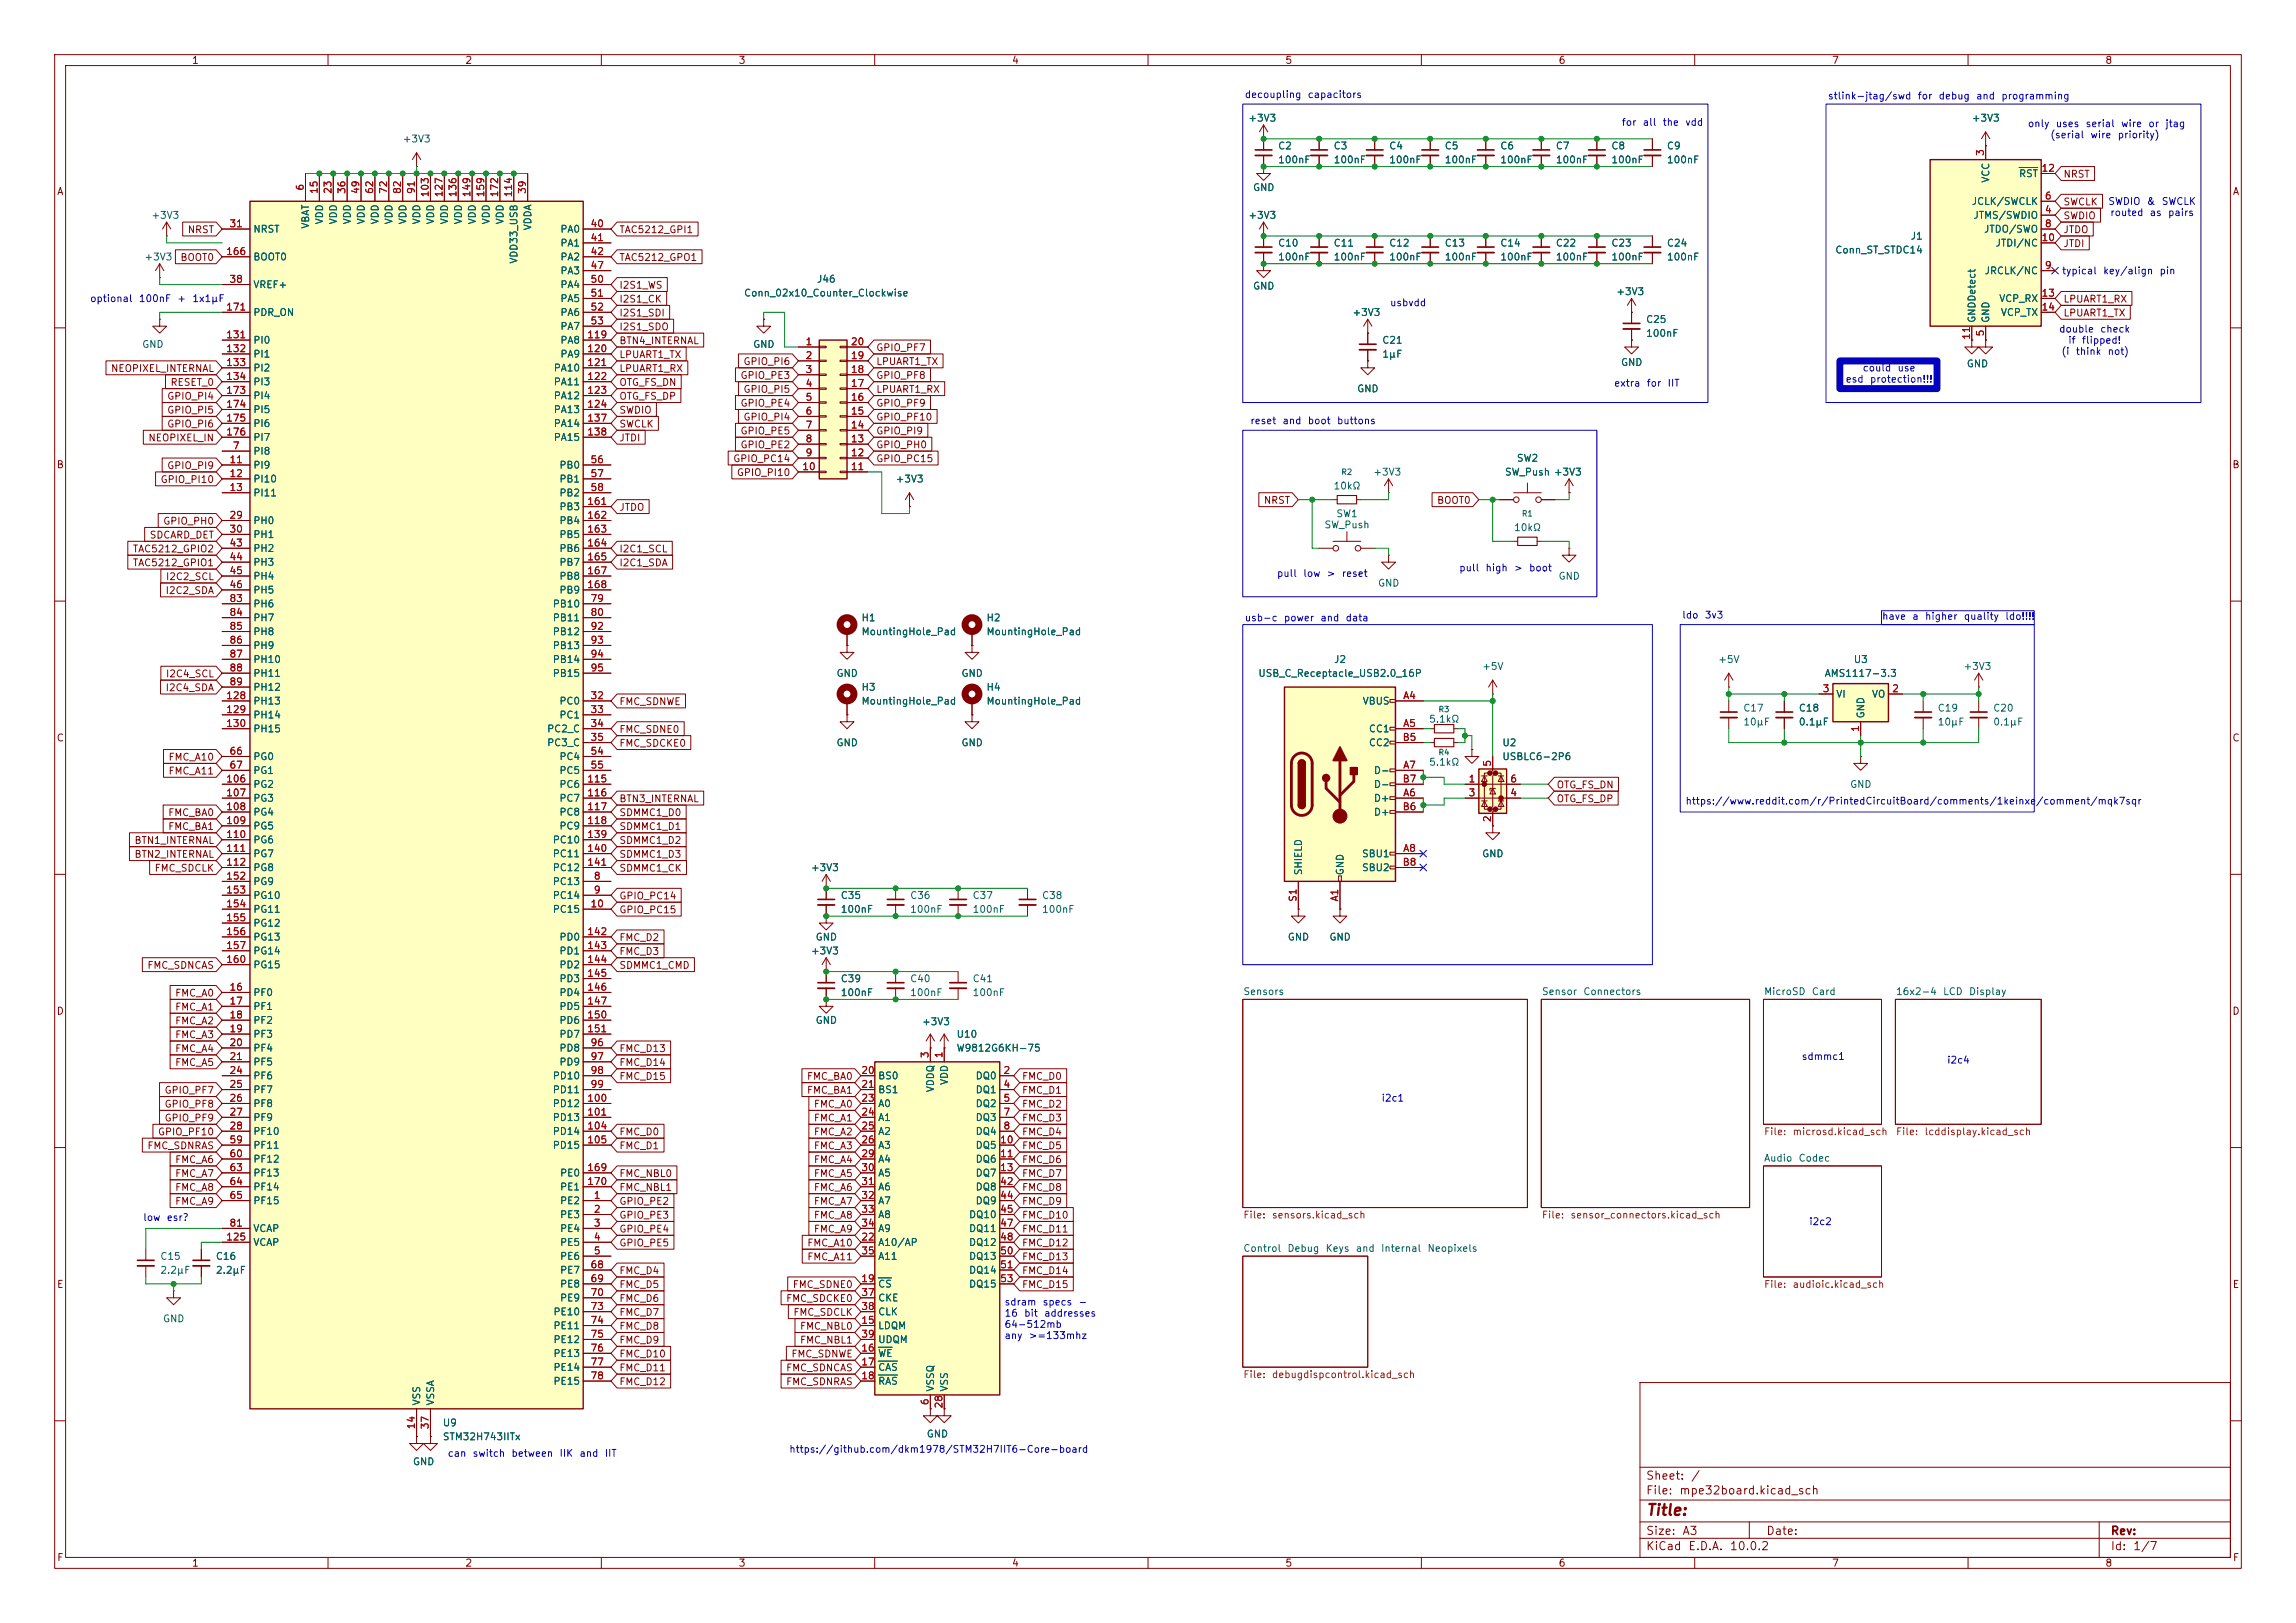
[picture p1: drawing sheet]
<svg xmlns="http://www.w3.org/2000/svg" width="420mm" height="297mm" viewBox="0 0 420 297" stroke-linecap="round" stroke-linejoin="round" font-family="sans-serif">
<defs><g id="words">
<text font-size="2" fill="#840000" x="301" y="277.8">Title:</text>
<g font-size="1.5" fill="#840000">
<text x="301" y="273.8">File:</text>
<text x="301" y="271.1">Sheet:</text>
<text x="307.1" y="273.8">mpe32board.kicad_sch</text>
<text x="309.2" y="271.1">/</text>
<text x="301" y="281.2">Size:</text>
<text x="307.6" y="281.2">A3</text>
<text x="323" y="281.2">Date:</text>
<text x="386" y="281.2">Rev:</text>
<text x="301" y="284">KiCad</text>
<text x="308.7" y="284">E.D.A.</text>
<text x="316.3" y="284">10.0.2</text>
<text x="386" y="284">Id:</text>
<text x="390.1" y="284">1/7</text>
</g>
<g font-size="1.3" fill="#840000">
<text x="35" y="12">1</text>
<text x="85" y="12">2</text>
<text x="135" y="12">3</text>
<text x="185" y="12">4</text>
<text x="235" y="12">5</text>
<text x="285" y="12">6</text>
<text x="335" y="12">7</text>
<text x="385" y="12">8</text>
<text x="10.3" y="36">A</text>
<text x="377.3" y="32.8">NRST</text>
<text x="408.3" y="36">A</text>
<text x="377.3" y="40.4">SWDIO</text>
<text x="377.3" y="37.9">SWCLK</text>
<text x="34.2" y="43">NRST</text>
<text x="113.2" y="43">TAC5212_GPI1</text>
<text x="377.3" y="43">JTDO</text>
<text x="377.3" y="45.5">JTDI</text>
<text x="32.9" y="48.1">BOOT0</text>
<text x="113.2" y="53.1">I2S1_WS</text>
<text x="113.2" y="48.1">TAC5212_GPO1</text>
<text x="113.2" y="55.7">I2S1_CK</text>
<text x="113.2" y="58.2">I2S1_SDI</text>
<text x="377.3" y="58.2">LPUART1_TX</text>
<text x="377.3" y="55.7">LPUART1_RX</text>
<text x="113.2" y="65.8">LPUART1_TX</text>
<text x="113.2" y="63.3">BTN4_INTERNAL</text>
<text x="113.2" y="60.8">I2S1_SDO</text>
<text x="160.2" y="64.6">GPIO_PF7</text>
<text x="20.2" y="68.4">NEOPIXEL_INTERNAL</text>
<text x="31.1" y="70.9">RESET_0</text>
<text x="113.2" y="70.9">OTG_FS_DN</text>
<text x="113.2" y="68.4">LPUART1_RX</text>
<text x="135.3" y="69.6">GPIO_PE3</text>
<text x="135.9" y="67.1">GPIO_PI6</text>
<text x="160.2" y="67.1">LPUART1_TX</text>
<text x="160.2" y="69.6">GPIO_PF8</text>
<text x="30.5" y="73.5">GPIO_PI4</text>
<text x="30.5" y="76">GPIO_PI5</text>
<text x="113.2" y="76">SWDIO</text>
<text x="113.2" y="73.5">OTG_FS_DP</text>
<text x="135.3" y="74.7">GPIO_PE4</text>
<text x="135.9" y="72.2">GPIO_PI5</text>
<text x="135.9" y="77.3">GPIO_PI4</text>
<text x="160.2" y="74.7">GPIO_PF9</text>
<text x="160.2" y="72.2">LPUART1_RX</text>
<text x="160.2" y="77.3">GPIO_PF10</text>
<text x="27" y="81.1">NEOPIXEL_IN</text>
<text x="30.5" y="78.5">GPIO_PI6</text>
<text x="113.2" y="81.1">JTDI</text>
<text x="113.2" y="78.5">SWCLK</text>
<text x="135.3" y="79.8">GPIO_PE5</text>
<text x="135.3" y="82.3">GPIO_PE2</text>
<text x="160.2" y="79.8">GPIO_PI9</text>
<text x="160.2" y="82.3">GPIO_PH0</text>
<text x="10.3" y="86">B</text>
<text x="29.3" y="88.7">GPIO_PI10</text>
<text x="30.5" y="86.2">GPIO_PI9</text>
<text x="134" y="84.9">GPIO_PC14</text>
<text x="134.7" y="87.4">GPIO_PI10</text>
<text x="160.2" y="84.9">GPIO_PC15</text>
<text x="408.2" y="86">B</text>
<text x="113.2" y="93.8">JTDO</text>
<text x="231.1" y="92.5">NRST</text>
<text x="262.8" y="92.5">BOOT0</text>
<text x="24.2" y="101.4">TAC5212_GPIO2</text>
<text x="27.3" y="98.9">SDCARD_DET</text>
<text x="29.8" y="96.3">GPIO_PH0</text>
<text x="113.2" y="101.4">I2C1_SCL</text>
<text x="24.2" y="103.9">TAC5212_GPIO1</text>
<text x="30.2" y="106.5">I2C2_SCL</text>
<text x="113.2" y="103.9">I2C1_SDA</text>
<text x="30.2" y="109">I2C2_SDA</text>
<text x="30.2" y="124.3">I2C4_SCL</text>
<text x="30.2" y="126.8">I2C4_SDA</text>
<text x="113.2" y="129.3">FMC_SDNWE</text>
<text x="10.3" y="136">C</text>
<text x="113.2" y="134.4">FMC_SDNE0</text>
<text x="113.2" y="137">FMC_SDCKE0</text>
<text x="408.2" y="136">C</text>
<text x="30.7" y="139.5">FMC_A10</text>
<text x="30.7" y="142">FMC_A11</text>
<text x="30.7" y="149.7">FMC_BA0</text>
<text x="113.2" y="147.1">BTN3_INTERNAL</text>
<text x="113.2" y="149.7">SDMMC1_D0</text>
<text x="284.6" y="144.6">OTG_FS_DN</text>
<text x="284.6" y="147.1">OTG_FS_DP</text>
<text x="24.5" y="154.7">BTN1_INTERNAL</text>
<text x="30.7" y="152.2">FMC_BA1</text>
<text x="113.2" y="154.7">SDMMC1_D2</text>
<text x="113.2" y="152.2">SDMMC1_D1</text>
<text x="24.5" y="157.3">BTN2_INTERNAL</text>
<text x="28.2" y="159.8">FMC_SDCLK</text>
<text x="113.2" y="157.3">SDMMC1_D3</text>
<text x="113.2" y="159.8">SDMMC1_CK</text>
<text x="113.2" y="164.9">GPIO_PC14</text>
<text x="113.2" y="167.4">GPIO_PC15</text>
<text x="113.2" y="172.5">FMC_D2</text>
<text x="26.9" y="177.6">FMC_SDNCAS</text>
<text x="113.2" y="177.6">SDMMC1_CMD</text>
<text x="113.2" y="175.1">FMC_D3</text>
<text x="10.3" y="186">D</text>
<text x="31.9" y="182.7">FMC_A0</text>
<text x="31.9" y="185.2">FMC_A1</text>
<text x="408.2" y="186">D</text>
<text x="31.9" y="187.8">FMC_A2</text>
<text x="31.9" y="190.3">FMC_A3</text>
<text x="31.9" y="192.8">FMC_A4</text>
<text x="31.9" y="195.4">FMC_A5</text>
<text x="113.2" y="195.4">FMC_D14</text>
<text x="113.2" y="197.9">FMC_D15</text>
<text x="113.2" y="192.8">FMC_D13</text>
<text x="147.5" y="197.9">FMC_BA0</text>
<text x="186.8" y="197.9">FMC_D0</text>
<text x="30" y="200.5">GPIO_PF7</text>
<text x="30" y="203">GPIO_PF8</text>
<text x="147.5" y="200.5">FMC_BA1</text>
<text x="148.8" y="203">FMC_A0</text>
<text x="186.8" y="200.5">FMC_D1</text>
<text x="186.8" y="203">FMC_D2</text>
<text x="28.8" y="208.1">GPIO_PF10</text>
<text x="30" y="205.5">GPIO_PF9</text>
<text x="113.2" y="208.1">FMC_D0</text>
<text x="148.8" y="208.1">FMC_A2</text>
<text x="148.8" y="205.5">FMC_A1</text>
<text x="186.8" y="205.5">FMC_D3</text>
<text x="186.8" y="208.1">FMC_D4</text>
<text x="26.9" y="210.6">FMC_SDNRAS</text>
<text x="31.9" y="215.7">FMC_A7</text>
<text x="31.9" y="213.2">FMC_A6</text>
<text x="113.2" y="215.7">FMC_NBL0</text>
<text x="113.2" y="210.6">FMC_D1</text>
<text x="148.8" y="213.2">FMC_A4</text>
<text x="148.8" y="210.6">FMC_A3</text>
<text x="148.8" y="215.7">FMC_A5</text>
<text x="186.8" y="210.6">FMC_D5</text>
<text x="186.8" y="215.7">FMC_D7</text>
<text x="186.8" y="213.2">FMC_D6</text>
<text x="31.9" y="220.8">FMC_A9</text>
<text x="31.9" y="218.2">FMC_A8</text>
<text x="113.2" y="220.8">GPIO_PE2</text>
<text x="113.2" y="218.2">FMC_NBL1</text>
<text x="148.8" y="218.2">FMC_A6</text>
<text x="148.8" y="220.8">FMC_A7</text>
<text x="186.8" y="218.2">FMC_D8</text>
<text x="186.8" y="220.8">FMC_D9</text>
<text x="113.2" y="223.3">GPIO_PE3</text>
<text x="113.2" y="225.9">GPIO_PE4</text>
<text x="148.8" y="225.9">FMC_A9</text>
<text x="148.8" y="223.3">FMC_A8</text>
<text x="186.8" y="225.9">FMC_D11</text>
<text x="186.8" y="223.3">FMC_D10</text>
<text x="113.2" y="233.5">FMC_D4</text>
<text x="113.2" y="228.4">GPIO_PE5</text>
<text x="147.6" y="230.9">FMC_A11</text>
<text x="147.6" y="228.4">FMC_A10</text>
<text x="186.8" y="233.5">FMC_D14</text>
<text x="186.8" y="228.4">FMC_D12</text>
<text x="186.8" y="230.9">FMC_D13</text>
<text x="10.3" y="236">E</text>
<text x="113.2" y="236">FMC_D5</text>
<text x="113.2" y="238.6">FMC_D6</text>
<text x="143.7" y="238.6">FMC_SDCKE0</text>
<text x="144.9" y="236">FMC_SDNE0</text>
<text x="186.8" y="236">FMC_D15</text>
<text x="408.3" y="236">E</text>
<text x="113.2" y="243.6">FMC_D8</text>
<text x="113.2" y="241.1">FMC_D7</text>
<text x="145" y="241.1">FMC_SDCLK</text>
<text x="146.2" y="243.6">FMC_NBL0</text>
<text x="113.2" y="248.7">FMC_D10</text>
<text x="113.2" y="251.3">FMC_D11</text>
<text x="113.2" y="246.2">FMC_D9</text>
<text x="143.7" y="251.3">FMC_SDNCAS</text>
<text x="144.7" y="248.7">FMC_SDNWE</text>
<text x="146.2" y="246.2">FMC_NBL1</text>
<text x="113.2" y="253.8">FMC_D12</text>
<text x="143.7" y="253.8">FMC_SDNRAS</text>
<text x="10.3" y="286">F</text>
<text x="35" y="287">1</text>
<text x="85" y="287">2</text>
<text x="135" y="287">3</text>
<text x="185" y="287">4</text>
<text x="235" y="287">5</text>
<text x="285" y="287">6</text>
<text x="335" y="287">7</text>
<text x="385" y="287">8</text>
<text x="408.3" y="286">F</text>
</g>
<g font-size="1.3" fill="#0000c2">
<text x="227.6" y="18.2">decoupling</text>
<text x="239.1" y="18.2">capacitors</text>
<text x="296.5" y="23.3">for</text>
<text x="300.4" y="23.3">all</text>
<text x="304" y="23.3">the</text>
<text x="308.2" y="23.3">vdd</text>
<text x="334.3" y="18.5">stlink-jtag/swd</text>
<text x="350.7" y="18.5">for</text>
<text x="354.5" y="18.5">debug</text>
<text x="361.4" y="18.5">and</text>
<text x="366" y="18.5">programming</text>
<text x="370.8" y="23.6">only</text>
<text x="375.9" y="23.6">uses</text>
<text x="381.4" y="23.6">serial</text>
<text x="387.9" y="23.6">wire</text>
<text x="392.9" y="23.6">or</text>
<text x="396" y="23.6">jtag</text>
<text x="374.9" y="25.6">(serial</text>
<text x="382.3" y="25.6">wire</text>
<text x="387.3" y="25.6">priority)</text>
<text x="385.5" y="37.8">SWDIO</text>
<text x="385.9" y="39.8">routed</text>
<text x="392.6" y="37.8">&amp;</text>
<text x="393.1" y="39.8">as</text>
<text x="395.3" y="37.8">SWCLK</text>
<text x="396.5" y="39.8">pairs</text>
<text x="377.1" y="50.5">typical</text>
<text x="384.6" y="50.5">key/align</text>
<text x="394.9" y="50.5">pin</text>
<text x="16.4" y="55.6">optional</text>
<text x="25.3" y="55.6">100nF</text>
<text x="32.3" y="55.6">+</text>
<text x="35.1" y="55.6">1x1μF</text>
<text x="254.2" y="56.3">usbvdd</text>
<text x="376.6" y="61.2">double</text>
<text x="377" y="65.3">(i</text>
<text x="378.2" y="63.2">if</text>
<text x="379.6" y="65.3">think</text>
<text x="380.7" y="63.2">flipped!</text>
<text x="384.1" y="61.2">check</text>
<text x="385.4" y="65.3">not)</text>
<text x="295.1" y="71.1">extra</text>
<text x="301.1" y="71.1">for</text>
<text x="304.9" y="71.1">IIT</text>
<text x="337.5" y="70.3">esd</text>
<text x="340.6" y="68.3">could</text>
<text x="341.9" y="70.3">protection!!!</text>
<text x="347" y="68.3">use</text>
<text x="228.6" y="77.9">reset</text>
<text x="234.5" y="77.9">and</text>
<text x="239.1" y="77.9">boot</text>
<text x="244.4" y="77.9">buttons</text>
<text x="233.5" y="105.9">pull</text>
<text x="238.3" y="105.9">low</text>
<text x="242.6" y="105.9">&gt;</text>
<text x="245.3" y="105.9">reset</text>
<text x="266.8" y="104.9">pull</text>
<text x="271.6" y="104.9">high</text>
<text x="276.8" y="104.9">&gt;</text>
<text x="279.6" y="104.9">boot</text>
<text x="307.6" y="113.5">ldo</text>
<text x="311.7" y="113.5">3v3</text>
<text x="344.2" y="113.7">have</text>
<text x="349.7" y="113.7">a</text>
<text x="352" y="113.7">higher</text>
<text x="359.1" y="113.7">quality</text>
<text x="366.7" y="113.7">ldo!!!!</text>
<text x="227.6" y="114">usb-c</text>
<text x="234.7" y="114">power</text>
<text x="241.4" y="114">and</text>
<text x="246" y="114">data</text>
<text x="308.2" y="147.5">https://www.reddit.com/r/PrintedCircuitBoard/comments/1keinxe/comment/mqk7sqr</text>
<text x="329.5" y="194.3">sdmmc1</text>
<text x="356.1" y="194.9">i2c4</text>
<text x="252.6" y="201.9">i2c1</text>
<text x="26.1" y="223.7">low</text>
<text x="30.4" y="223.7">esr?</text>
<text x="330.8" y="224.5">i2c2</text>
<text x="183.6" y="239.2">sdram</text>
<text x="190.6" y="239.2">specs</text>
<text x="197.2" y="239.2">-</text>
<text x="183.6" y="241.3">16</text>
<text x="183.6" y="243.3">64-512mb</text>
<text x="183.6" y="245.3">any</text>
<text x="187.2" y="241.3">bit</text>
<text x="188.1" y="245.3">&gt;=133mhz</text>
<text x="190.9" y="241.3">addresses</text>
<text x="81.8" y="266.9">can</text>
<text x="86.3" y="266.9">switch</text>
<text x="93.4" y="266.9">between</text>
<text x="102.2" y="266.9">IIK</text>
<text x="105.9" y="266.9">and</text>
<text x="110.5" y="266.9">IIT</text>
<text x="144.3" y="266.2">https://github.com/dkm1978/STM32H7IIT6-Core-board</text>
</g>
<g font-size="1.3" fill="#006464">
<text x="228.2" y="22.6">+3V3</text>
<text x="360.6" y="22.6">+3V3</text>
<text x="73.6" y="26.4">+3V3</text>
<text x="233.7" y="27.6">C2</text>
<text x="243.8" y="27.6">C3</text>
<text x="254" y="27.6">C4</text>
<text x="264.2" y="27.6">C5</text>
<text x="274.3" y="27.6">C6</text>
<text x="284.5" y="27.6">C7</text>
<text x="294.6" y="27.6">C8</text>
<text x="304.8" y="27.6">C9</text>
<text x="229.1" y="35.3">GND</text>
<text x="233.7" y="30.2">100nF</text>
<text x="243.8" y="30.2">100nF</text>
<text x="254" y="30.2">100nF</text>
<text x="264.2" y="30.2">100nF</text>
<text x="274.3" y="30.2">100nF</text>
<text x="284.5" y="30.2">100nF</text>
<text x="294.6" y="30.2">100nF</text>
<text x="304.8" y="30.2">100nF</text>
<text x="364.2" y="33.5" transform="rotate(-90 364.2 33.5)">VCC</text>
<text x="369.2" y="32.7">RST</text>
<text x="27.6" y="40.3">+3V3</text>
<text x="56.9" y="42" transform="rotate(-90 56.9 42)">VBAT</text>
<text x="59.4" y="41.2" transform="rotate(-90 59.4 41.2)">VDD</text>
<text x="61.9" y="41.2" transform="rotate(-90 61.9 41.2)">VDD</text>
<text x="64.5" y="41.2" transform="rotate(-90 64.5 41.2)">VDD</text>
<text x="67" y="41.2" transform="rotate(-90 67 41.2)">VDD</text>
<text x="69.6" y="41.2" transform="rotate(-90 69.6 41.2)">VDD</text>
<text x="72.1" y="41.2" transform="rotate(-90 72.1 41.2)">VDD</text>
<text x="74.6" y="41.2" transform="rotate(-90 74.6 41.2)">VDD</text>
<text x="77.2" y="41.2" transform="rotate(-90 77.2 41.2)">VDD</text>
<text x="79.7" y="41.2" transform="rotate(-90 79.7 41.2)">VDD</text>
<text x="82.3" y="41.2" transform="rotate(-90 82.3 41.2)">VDD</text>
<text x="84.8" y="41.2" transform="rotate(-90 84.8 41.2)">VDD</text>
<text x="87.3" y="41.2" transform="rotate(-90 87.3 41.2)">VDD</text>
<text x="89.9" y="41.2" transform="rotate(-90 89.9 41.2)">VDD</text>
<text x="92.4" y="41.2" transform="rotate(-90 92.4 41.2)">VDD</text>
<text x="228.2" y="40.3">+3V3</text>
<text x="360.6" y="37.8">JCLK/SWCLK</text>
<text x="360.9" y="40.3">JTMS/SWDIO</text>
<text x="26.3" y="48">+3V3</text>
<text x="46.2" y="42.9">NRST</text>
<text x="46.2" y="48">BOOT0</text>
<text x="97.5" y="42.3" transform="rotate(-90 97.5 42.3)">VDDA</text>
<text x="102.4" y="42.9">PA0</text>
<text x="102.4" y="45.4">PA1</text>
<text x="102.4" y="48">PA2</text>
<text x="233.7" y="48">100nF</text>
<text x="233.7" y="45.4">C10</text>
<text x="243.8" y="48">100nF</text>
<text x="243.8" y="45.4">C11</text>
<text x="254" y="48">100nF</text>
<text x="254" y="45.4">C12</text>
<text x="264.2" y="48">100nF</text>
<text x="264.2" y="45.4">C13</text>
<text x="274.3" y="48">100nF</text>
<text x="274.3" y="45.4">C14</text>
<text x="284.5" y="48">100nF</text>
<text x="284.5" y="45.4">C22</text>
<text x="294.6" y="48">100nF</text>
<text x="294.6" y="45.4">C23</text>
<text x="304.8" y="48">100nF</text>
<text x="304.8" y="45.4">C24</text>
<text x="335.6" y="46.7">Conn_ST_STDC14</text>
<text x="349.4" y="44.2">J1</text>
<text x="362.8" y="42.9">JTDO/SWO</text>
<text x="364.9" y="45.4">JTDI/NC</text>
<text x="46.2" y="53">VREF+</text>
<text x="95" y="48.4" transform="rotate(-90 95 48.4)">VDD33_USB</text>
<text x="102.4" y="50.5">PA3</text>
<text x="102.4" y="53">PA4</text>
<text x="149.3" y="52">J46</text>
<text x="229.1" y="53.3">GND</text>
<text x="362.9" y="50.5">JRCLK/NC</text>
<text x="46.2" y="58.1">PDR_ON</text>
<text x="102.4" y="55.6">PA5</text>
<text x="102.4" y="58.1">PA6</text>
<text x="136" y="54.6">Conn_02x10_Counter_Clockwise</text>
<text x="247.3" y="58.1">+3V3</text>
<text x="295.6" y="54.3">+3V3</text>
<text x="301" y="59.4">C25</text>
<text x="361.7" y="59.2" transform="rotate(-90 361.7 59.2)">GNDDetect</text>
<text x="364.2" y="59.2" transform="rotate(-90 364.2 59.2)">GND</text>
<text x="365.6" y="55.6">VCP_RX</text>
<text x="365.9" y="58.1">VCP_TX</text>
<text x="25.9" y="64">GND</text>
<text x="46.2" y="63.2">PI0</text>
<text x="46.2" y="65.7">PI1</text>
<text x="102.4" y="60.7">PA7</text>
<text x="102.4" y="63.2">PA8</text>
<text x="102.4" y="65.7">PA9</text>
<text x="137.7" y="64">GND</text>
<text x="252.7" y="63.2">C21</text>
<text x="252.7" y="65.7">1μF</text>
<text x="301" y="61.9">100nF</text>
<text x="46.2" y="68.3">PI2</text>
<text x="46.2" y="70.8">PI3</text>
<text x="101.2" y="68.3">PA10</text>
<text x="101.2" y="70.8">PA11</text>
<text x="296.4" y="67.3">GND</text>
<text x="359.7" y="67.5">GND</text>
<text x="46.2" y="73.4">PI4</text>
<text x="46.2" y="75.9">PI5</text>
<text x="101.2" y="73.4">PA12</text>
<text x="101.2" y="75.9">PA13</text>
<text x="248.2" y="72.1">GND</text>
<text x="46.2" y="83.5">PI8</text>
<text x="46.2" y="78.4">PI6</text>
<text x="46.2" y="81">PI7</text>
<text x="101.2" y="78.4">PA14</text>
<text x="101.2" y="81">PA15</text>
<text x="46.2" y="86.1">PI9</text>
<text x="46.2" y="88.6">PI10</text>
<text x="102.2" y="86.1">PB0</text>
<text x="102.2" y="88.6">PB1</text>
<text x="163.7" y="88.6">+3V3</text>
<text x="243.8" y="89.9">10kΩ</text>
<text x="251.1" y="87.3">+3V3</text>
<text x="275.2" y="87.3">SW_Push +3V3</text>
<text x="277.4" y="84.8">SW2</text>
<text x="46.2" y="91.1">PI11</text>
<text x="102.2" y="91.1">PB2</text>
<text x="102.2" y="93.7">PB3</text>
<text x="244.3" y="95">SW1</text>
<text x="46.2" y="96.2">PH0</text>
<text x="46.2" y="98.8">PH1</text>
<text x="46.2" y="101.3">PH2</text>
<text x="102.2" y="96.2">PB4</text>
<text x="102.2" y="98.8">PB5</text>
<text x="102.2" y="101.3">PB6</text>
<text x="242.2" y="97">SW_Push</text>
<text x="276.8" y="97.5">10kΩ</text>
<text x="46.2" y="103.8">PH3</text>
<text x="46.2" y="106.4">PH4</text>
<text x="102.2" y="103.8">PB7</text>
<text x="102.2" y="106.4">PB8</text>
<text x="252" y="107.7">GND</text>
<text x="285" y="106.4">GND</text>
<text x="46.2" y="108.9">PH5</text>
<text x="46.2" y="111.5">PH6</text>
<text x="101" y="111.5">PB10</text>
<text x="102.2" y="108.9">PB9</text>
<text x="46.2" y="114">PH7</text>
<text x="46.2" y="116.5">PH8</text>
<text x="46.2" y="119.1">PH9</text>
<text x="101" y="114">PB11</text>
<text x="101" y="116.5">PB12</text>
<text x="101" y="119.1">PB13</text>
<text x="157.5" y="114">H1</text>
<text x="157.5" y="116.5">MountingHole_Pad</text>
<text x="180.3" y="114">H2</text>
<text x="180.3" y="116.5">MountingHole_Pad</text>
<text x="46.2" y="121.6">PH10</text>
<text x="46.2" y="124.2">PH11</text>
<text x="101" y="121.6">PB14</text>
<text x="101" y="124.2">PB15</text>
<text x="152.9" y="124.2">GND</text>
<text x="175.8" y="124.2">GND</text>
<text x="230.1" y="124.2">USB_C_Receptacle_USB2.0_16P</text>
<text x="243.9" y="121.6">J2</text>
<text x="271" y="122.9">+5V</text>
<text x="314.2" y="121.6">+5V</text>
<text x="333.7" y="124.2">AMS1117-3.3</text>
<text x="339" y="121.6">U3</text>
<text x="359.1" y="122.9">+3V3</text>
<text x="46.2" y="126.7">PH12</text>
<text x="46.2" y="129.2">PH13</text>
<text x="46.2" y="131.8">PH14</text>
<text x="102.2" y="129.2">PC0</text>
<text x="102.2" y="131.8">PC1</text>
<text x="157.5" y="126.7">H3</text>
<text x="157.5" y="129.2">MountingHole_Pad</text>
<text x="180.3" y="126.7">H4</text>
<text x="180.3" y="129.2">MountingHole_Pad</text>
<text x="249.2" y="129.2">VBUS</text>
<text x="318.8" y="130.5">C17</text>
<text x="328.9" y="130.5">C18</text>
<text x="335.8" y="128">VI</text>
<text x="341.3" y="131.6" transform="rotate(-90 341.3 131.6)">GND</text>
<text x="342.3" y="128">VO</text>
<text x="354.3" y="130.5">C19</text>
<text x="364.5" y="130.5">C20</text>
<text x="46.2" y="134.3">PH15</text>
<text x="100" y="134.3">PC2_C</text>
<text x="100" y="136.9">PC3_C</text>
<text x="152.9" y="136.9">GND</text>
<text x="175.8" y="136.9">GND</text>
<text x="250.3" y="134.3">CC1</text>
<text x="250.3" y="136.9">CC2</text>
<text x="261.3" y="132.5">5.1kΩ</text>
<text x="274.7" y="136.9">U2</text>
<text x="318.8" y="133.1">10μF</text>
<text x="328.9" y="133.1">0.1μF</text>
<text x="354.3" y="133.1">10μF</text>
<text x="364.5" y="133.1">0.1μF</text>
<text x="46.2" y="139.4">PG0</text>
<text x="46.2" y="141.9">PG1</text>
<text x="102.2" y="139.4">PC4</text>
<text x="102.2" y="141.9">PC5</text>
<text x="251.2" y="141.9">D-</text>
<text x="261.3" y="140.4">5.1kΩ</text>
<text x="274.7" y="139.4">USBLC6-2P6</text>
<text x="46.2" y="144.5">PG2</text>
<text x="46.2" y="147">PG3</text>
<text x="46.2" y="149.6">PG4</text>
<text x="102.2" y="144.5">PC6</text>
<text x="102.2" y="147">PC7</text>
<text x="102.2" y="149.6">PC8</text>
<text x="251.2" y="147">D+</text>
<text x="251.2" y="149.6">D+</text>
<text x="251.2" y="144.5">D-</text>
<text x="338.3" y="144.5">GND</text>
<text x="46.2" y="152.1">PG5</text>
<text x="46.2" y="154.6">PG6</text>
<text x="101" y="154.6">PC10</text>
<text x="102.2" y="152.1">PC9</text>
<text x="46.2" y="157.2">PG7</text>
<text x="46.2" y="159.7">PG8</text>
<text x="101" y="157.2">PC11</text>
<text x="101" y="159.7">PC12</text>
<text x="148.2" y="159.7">+3V3</text>
<text x="238.5" y="160.3" transform="rotate(-90 238.5 160.3)">SHIELD</text>
<text x="246.1" y="160.3" transform="rotate(-90 246.1 160.3)">GND</text>
<text x="249" y="157.2">SBU1</text>
<text x="249" y="159.7">SBU2</text>
<text x="271" y="157.2">GND</text>
<text x="46.2" y="162.3">PG9</text>
<text x="46.2" y="164.8">PG10</text>
<text x="46.2" y="167.3">PG11</text>
<text x="101" y="162.3">PC13</text>
<text x="101" y="164.8">PC14</text>
<text x="101" y="167.3">PC15</text>
<text x="153.7" y="167.3">100nF</text>
<text x="153.7" y="164.8">C35</text>
<text x="166.4" y="167.3">100nF</text>
<text x="166.4" y="164.8">C36</text>
<text x="177.8" y="167.3">100nF</text>
<text x="177.8" y="164.8">C37</text>
<text x="190.5" y="167.3">100nF</text>
<text x="190.5" y="164.8">C38</text>
<text x="46.2" y="169.9">PG12</text>
<text x="46.2" y="172.4">PG13</text>
<text x="102.2" y="172.4">PD0</text>
<text x="149.1" y="172.4">GND</text>
<text x="235.5" y="172.4">GND</text>
<text x="243.1" y="172.4">GND</text>
<text x="46.2" y="175">PG14</text>
<text x="46.2" y="177.5">PG15</text>
<text x="102.2" y="175">PD1</text>
<text x="102.2" y="177.5">PD2</text>
<text x="148.2" y="175">+3V3</text>
<text x="46.2" y="182.6">PF0</text>
<text x="46.2" y="185.1">PF1</text>
<text x="102.2" y="180">PD3</text>
<text x="102.2" y="182.6">PD4</text>
<text x="102.2" y="185.1">PD5</text>
<text x="153.7" y="182.6">100nF</text>
<text x="153.7" y="180">C39</text>
<text x="166.4" y="182.6">100nF</text>
<text x="166.4" y="180">C40</text>
<text x="177.8" y="182.6">100nF</text>
<text x="177.8" y="180">C41</text>
<text x="227.3" y="182.4">Sensors</text>
<text x="281.9" y="182.4">Sensor</text>
<text x="289.5" y="182.4">Connectors</text>
<text x="322.6" y="182.4">MicroSD</text>
<text x="331.3" y="182.4">Card</text>
<text x="346.7" y="182.4">16x2-4</text>
<text x="355.3" y="182.4">LCD</text>
<text x="360.1" y="182.4">Display</text>
<text x="46.2" y="187.7">PF2</text>
<text x="46.2" y="190.2">PF3</text>
<text x="102.2" y="187.7">PD6</text>
<text x="102.2" y="190.2">PD7</text>
<text x="149.1" y="187.7">GND</text>
<text x="168.6" y="187.9">+3V3</text>
<text x="174.9" y="190.2">U10</text>
<text x="46.2" y="192.7">PF4</text>
<text x="46.2" y="195.3">PF5</text>
<text x="46.2" y="197.8">PF6</text>
<text x="101" y="197.8">PD10</text>
<text x="102.2" y="192.7">PD8</text>
<text x="102.2" y="195.3">PD9</text>
<text x="160.5" y="197.8">BS0</text>
<text x="174.9" y="192.7">W9812G6KH-75</text>
<text x="178.4" y="197.8">DQ0</text>
<text x="46.2" y="200.4">PF7</text>
<text x="46.2" y="202.9">PF8</text>
<text x="101" y="200.4">PD11</text>
<text x="101" y="202.9">PD12</text>
<text x="160.5" y="200.4">BS1</text>
<text x="160.5" y="202.9">A0</text>
<text x="171.2" y="200" transform="rotate(-90 171.2 200)">VDDQ</text>
<text x="173.7" y="198.6" transform="rotate(-90 173.7 198.6)">VDD</text>
<text x="178.4" y="200.4">DQ1</text>
<text x="178.4" y="202.9">DQ2</text>
<text x="46.2" y="205.4">PF9</text>
<text x="46.2" y="208">PF10</text>
<text x="101" y="205.4">PD13</text>
<text x="101" y="208">PD14</text>
<text x="160.5" y="205.4">A1</text>
<text x="160.5" y="208">A2</text>
<text x="178.4" y="205.4">DQ3</text>
<text x="178.4" y="208">DQ4</text>
<text x="46.2" y="210.5">PF11</text>
<text x="46.2" y="213.1">PF12</text>
<text x="46.2" y="215.6">PF13</text>
<text x="101" y="210.5">PD15</text>
<text x="102.3" y="215.6">PE0</text>
<text x="160.5" y="210.5">A3</text>
<text x="160.5" y="213.1">A4</text>
<text x="160.5" y="215.6">A5</text>
<text x="178.4" y="210.5">DQ5</text>
<text x="178.4" y="213.1">DQ6</text>
<text x="178.4" y="215.6">DQ7</text>
<text x="322.6" y="212.9">Audio</text>
<text x="328.9" y="212.9">Codec</text>
<text x="46.2" y="218.1">PF14</text>
<text x="46.2" y="220.7">PF15</text>
<text x="102.3" y="220.7">PE2</text>
<text x="102.3" y="218.1">PE1</text>
<text x="160.5" y="218.1">A6</text>
<text x="160.5" y="220.7">A7</text>
<text x="178.4" y="218.1">DQ8</text>
<text x="178.4" y="220.7">DQ9</text>
<text x="46.2" y="225.8">VCAP</text>
<text x="102.3" y="223.2">PE3</text>
<text x="102.3" y="225.8">PE4</text>
<text x="160.5" y="223.2">A8</text>
<text x="160.5" y="225.8">A9</text>
<text x="177.1" y="223.2">DQ10</text>
<text x="177.1" y="225.8">DQ11</text>
<text x="29.2" y="233.4">2.2μF</text>
<text x="29.2" y="230.8">C15</text>
<text x="39.4" y="233.4">2.2μF</text>
<text x="39.4" y="230.8">C16</text>
<text x="46.2" y="228.3">VCAP</text>
<text x="102.3" y="228.3">PE5</text>
<text x="102.3" y="230.8">PE6</text>
<text x="102.3" y="233.4">PE7</text>
<text x="160.5" y="228.3">A10/AP</text>
<text x="160.5" y="230.8">A11</text>
<text x="177.1" y="228.3">DQ12</text>
<text x="177.1" y="230.8">DQ13</text>
<text x="177.1" y="233.4">DQ14</text>
<text x="227.3" y="229.4">Control</text>
<text x="235.4" y="229.4">Debug</text>
<text x="242.4" y="229.4">Keys</text>
<text x="247.9" y="229.4">and</text>
<text x="252.5" y="229.4">Internal</text>
<text x="261" y="229.4">Neopixels</text>
<text x="102.3" y="235.9">PE8</text>
<text x="102.3" y="238.5">PE9</text>
<text x="160.5" y="235.9">CS</text>
<text x="160.5" y="238.5">CKE</text>
<text x="177.1" y="235.9">DQ15</text>
<text x="29.7" y="242.3">GND</text>
<text x="101.1" y="241">PE10</text>
<text x="101.1" y="243.5">PE11</text>
<text x="160.5" y="243.5">LDQM</text>
<text x="160.5" y="241">CLK</text>
<text x="101.1" y="246.1">PE12</text>
<text x="101.1" y="248.6">PE13</text>
<text x="101.1" y="251.2">PE14</text>
<text x="160.5" y="248.6">WE</text>
<text x="160.5" y="251.2">CAS</text>
<text x="160.5" y="246.1">UDQM</text>
<text x="77.2" y="257.3" transform="rotate(-90 77.2 257.3)">VSS</text>
<text x="79.7" y="257.3" transform="rotate(-90 79.7 257.3)">VSSA</text>
<text x="101.1" y="253.7">PE15</text>
<text x="160.5" y="253.7">RAS</text>
<text x="171.2" y="254.8" transform="rotate(-90 171.2 254.8)">VSSQ</text>
<text x="173.7" y="254.8" transform="rotate(-90 173.7 254.8)">VSS</text>
<text x="80.9" y="261.3">U9</text>
<text x="80.9" y="263.9">STM32H743IITx</text>
<text x="169.4" y="263.4">GND</text>
<text x="75.4" y="268.4">GND</text>
</g>
<g font-size="1.3" fill="#a90000">
<text x="363.2" y="28.6" transform="rotate(-90 363.2 28.6)">3</text>
<text x="55.9" y="35" transform="rotate(-90 55.9 35)">6</text>
<text x="58.4" y="35.6" transform="rotate(-90 58.4 35.6)">15</text>
<text x="60.9" y="35.6" transform="rotate(-90 60.9 35.6)">23</text>
<text x="63.5" y="35.6" transform="rotate(-90 63.5 35.6)">36</text>
<text x="66" y="35.6" transform="rotate(-90 66 35.6)">49</text>
<text x="68.6" y="35.6" transform="rotate(-90 68.6 35.6)">62</text>
<text x="71.1" y="35.6" transform="rotate(-90 71.1 35.6)">72</text>
<text x="73.6" y="35.6" transform="rotate(-90 73.6 35.6)">82</text>
<text x="76.2" y="35.6" transform="rotate(-90 76.2 35.6)">91</text>
<text x="96.5" y="35.6" transform="rotate(-90 96.5 35.6)">39</text>
<text x="373.3" y="31.7">12</text>
<text x="41.9" y="41.9">31</text>
<text x="78.7" y="36.2" transform="rotate(-90 78.7 36.2)">103</text>
<text x="81.3" y="36.2" transform="rotate(-90 81.3 36.2)">127</text>
<text x="83.8" y="36.2" transform="rotate(-90 83.8 36.2)">136</text>
<text x="86.3" y="36.2" transform="rotate(-90 86.3 36.2)">149</text>
<text x="88.9" y="36.2" transform="rotate(-90 88.9 36.2)">159</text>
<text x="91.4" y="36.2" transform="rotate(-90 91.4 36.2)">172</text>
<text x="94" y="36.2" transform="rotate(-90 94 36.2)">114</text>
<text x="107.9" y="41.9">40</text>
<text x="373.9" y="39.3">4</text>
<text x="373.9" y="36.8">6</text>
<text x="373.9" y="41.9">8</text>
<text x="41.3" y="47">166</text>
<text x="107.9" y="44.4">41</text>
<text x="107.9" y="47">42</text>
<text x="373.3" y="44.4">10</text>
<text x="41.9" y="52">38</text>
<text x="107.9" y="49.5">47</text>
<text x="107.9" y="52">50</text>
<text x="373.9" y="49.5">9</text>
<text x="41.3" y="57.1">171</text>
<text x="107.9" y="54.6">51</text>
<text x="107.9" y="57.1">52</text>
<text x="107.9" y="59.7">53</text>
<text x="373.3" y="54.6">13</text>
<text x="373.3" y="57.1">14</text>
<text x="41.3" y="62.2">131</text>
<text x="41.3" y="64.7">132</text>
<text x="107.3" y="62.2">119</text>
<text x="107.3" y="64.7">120</text>
<text x="147.2" y="63.5">1</text>
<text x="155.5" y="63.5">20</text>
<text x="360.7" y="62.3" transform="rotate(-90 360.7 62.3)">11</text>
<text x="363.2" y="61.7" transform="rotate(-90 363.2 61.7)">5</text>
<text x="41.3" y="67.3">133</text>
<text x="41.3" y="69.8">134</text>
<text x="107.3" y="67.3">121</text>
<text x="107.3" y="69.8">122</text>
<text x="147.2" y="66">2</text>
<text x="147.2" y="68.6">3</text>
<text x="147.2" y="71.1">4</text>
<text x="155.5" y="71.1">17</text>
<text x="155.5" y="68.6">18</text>
<text x="155.5" y="66">19</text>
<text x="41.3" y="72.4">173</text>
<text x="41.3" y="74.9">174</text>
<text x="41.3" y="77.4">175</text>
<text x="107.3" y="72.4">123</text>
<text x="107.3" y="74.9">124</text>
<text x="107.3" y="77.4">137</text>
<text x="147.2" y="73.6">5</text>
<text x="147.2" y="76.2">6</text>
<text x="155.5" y="76.2">15</text>
<text x="155.5" y="73.6">16</text>
<text x="41.3" y="80">176</text>
<text x="42.5" y="82.5">7</text>
<text x="107.3" y="80">138</text>
<text x="147.2" y="78.7">7</text>
<text x="147.2" y="81.3">8</text>
<text x="147.2" y="83.8">9</text>
<text x="155.5" y="83.8">12</text>
<text x="155.5" y="81.3">13</text>
<text x="155.5" y="78.7">14</text>
<text x="41.9" y="85.1">11</text>
<text x="41.9" y="87.6">12</text>
<text x="107.9" y="85.1">56</text>
<text x="107.9" y="87.6">57</text>
<text x="146.6" y="86.3">10</text>
<text x="155.5" y="86.3">11</text>
<text x="41.9" y="90.1">13</text>
<text x="41.9" y="95.2">29</text>
<text x="107.3" y="92.7">161</text>
<text x="107.3" y="95.2">162</text>
<text x="107.9" y="90.1">58</text>
<text x="41.9" y="97.8">30</text>
<text x="41.9" y="100.3">43</text>
<text x="107.3" y="97.8">163</text>
<text x="107.3" y="100.3">164</text>
<text x="41.9" y="102.8">44</text>
<text x="41.9" y="105.4">45</text>
<text x="41.9" y="107.9">46</text>
<text x="107.3" y="102.8">165</text>
<text x="107.3" y="105.4">167</text>
<text x="107.3" y="107.9">168</text>
<text x="41.9" y="110.5">83</text>
<text x="41.9" y="113">84</text>
<text x="107.9" y="110.5">79</text>
<text x="107.9" y="113">80</text>
<text x="41.9" y="115.5">85</text>
<text x="41.9" y="118.1">86</text>
<text x="107.9" y="115.5">92</text>
<text x="107.9" y="118.1">93</text>
<text x="41.9" y="120.6">87</text>
<text x="41.9" y="123.2">88</text>
<text x="41.9" y="125.7">89</text>
<text x="107.9" y="120.6">94</text>
<text x="107.9" y="123.2">95</text>
<text x="41.3" y="128.2">128</text>
<text x="41.3" y="130.8">129</text>
<text x="107.9" y="128.2">32</text>
<text x="107.9" y="130.8">33</text>
<text x="256.6" y="128.2">A4</text>
<text x="333.3" y="127">3</text>
<text x="346" y="127">2</text>
<text x="41.3" y="133.3">130</text>
<text x="107.9" y="133.3">34</text>
<text x="107.9" y="135.9">35</text>
<text x="256.5" y="135.9">B5</text>
<text x="256.6" y="133.3">A5</text>
<text x="340.3" y="134.1" transform="rotate(-90 340.3 134.1)">1</text>
<text x="41.3" y="143.5">106</text>
<text x="41.9" y="138.4">66</text>
<text x="41.9" y="140.9">67</text>
<text x="107.3" y="143.5">115</text>
<text x="107.9" y="138.4">54</text>
<text x="107.9" y="140.9">55</text>
<text x="256.5" y="143.5">B7</text>
<text x="256.6" y="140.9">A7</text>
<text x="268.5" y="143.5">1</text>
<text x="273" y="140.4" transform="rotate(-90 273 140.4)">5</text>
<text x="276.2" y="143.5">6</text>
<text x="41.3" y="146">107</text>
<text x="41.3" y="148.6">108</text>
<text x="107.3" y="146">116</text>
<text x="107.3" y="148.6">117</text>
<text x="256.5" y="148.6">B6</text>
<text x="256.6" y="146">A6</text>
<text x="268.5" y="146">3</text>
<text x="276.2" y="146">4</text>
<text x="41.3" y="151.1">109</text>
<text x="41.3" y="153.6">110</text>
<text x="107.3" y="151.1">118</text>
<text x="107.3" y="153.6">139</text>
<text x="273" y="150.6" transform="rotate(-90 273 150.6)">2</text>
<text x="41.3" y="156.2">111</text>
<text x="41.3" y="158.7">112</text>
<text x="41.3" y="161.3">152</text>
<text x="107.3" y="156.2">140</text>
<text x="107.3" y="158.7">141</text>
<text x="108.5" y="161.3">8</text>
<text x="256.5" y="158.7">B8</text>
<text x="256.6" y="156.2">A8</text>
<text x="41.3" y="163.8">153</text>
<text x="41.3" y="166.3">154</text>
<text x="107.9" y="166.3">10</text>
<text x="108.5" y="163.8">9</text>
<text x="237.5" y="165.1" transform="rotate(-90 237.5 165.1)">S1</text>
<text x="245.1" y="165.1" transform="rotate(-90 245.1 165.1)">A1</text>
<text x="41.3" y="168.9">155</text>
<text x="41.3" y="171.4">156</text>
<text x="41.3" y="174">157</text>
<text x="107.3" y="171.4">142</text>
<text x="107.3" y="174">143</text>
<text x="41.3" y="176.5">160</text>
<text x="107.3" y="176.5">144</text>
<text x="107.3" y="179">145</text>
<text x="41.9" y="181.6">16</text>
<text x="41.9" y="184.1">17</text>
<text x="107.3" y="181.6">146</text>
<text x="107.3" y="184.1">147</text>
<text x="41.9" y="186.7">18</text>
<text x="41.9" y="189.2">19</text>
<text x="41.9" y="191.7">20</text>
<text x="107.3" y="186.7">150</text>
<text x="107.3" y="189.2">151</text>
<text x="107.9" y="191.7">96</text>
<text x="41.9" y="194.3">21</text>
<text x="41.9" y="196.8">24</text>
<text x="107.9" y="194.3">97</text>
<text x="107.9" y="196.8">98</text>
<text x="157.4" y="196.8">20</text>
<text x="170.2" y="193.7" transform="rotate(-90 170.2 193.7)">3</text>
<text x="172.7" y="193.7" transform="rotate(-90 172.7 193.7)">1</text>
<text x="183.4" y="196.8">2</text>
<text x="41.9" y="199.4">25</text>
<text x="41.9" y="201.9">26</text>
<text x="107.3" y="201.9">100</text>
<text x="107.9" y="199.4">99</text>
<text x="157.4" y="199.4">21</text>
<text x="157.4" y="201.9">23</text>
<text x="183.4" y="199.4">4</text>
<text x="183.4" y="201.9">5</text>
<text x="41.9" y="204.4">27</text>
<text x="41.9" y="207">28</text>
<text x="41.9" y="209.5">59</text>
<text x="107.3" y="204.4">101</text>
<text x="107.3" y="207">104</text>
<text x="107.3" y="209.5">105</text>
<text x="157.4" y="204.4">24</text>
<text x="157.4" y="207">25</text>
<text x="157.4" y="209.5">26</text>
<text x="182.8" y="209.5">10</text>
<text x="183.4" y="204.4">7</text>
<text x="183.4" y="207">8</text>
<text x="41.9" y="212.1">60</text>
<text x="41.9" y="214.6">63</text>
<text x="107.3" y="214.6">169</text>
<text x="157.4" y="212.1">29</text>
<text x="157.4" y="214.6">30</text>
<text x="182.8" y="212.1">11</text>
<text x="182.8" y="214.6">13</text>
<text x="41.9" y="217.1">64</text>
<text x="41.9" y="219.7">65</text>
<text x="107.3" y="217.1">170</text>
<text x="108.5" y="219.7">1</text>
<text x="157.4" y="217.1">31</text>
<text x="157.4" y="219.7">32</text>
<text x="182.8" y="217.1">42</text>
<text x="182.8" y="219.7">44</text>
<text x="41.3" y="227.3">125</text>
<text x="41.9" y="224.8">81</text>
<text x="108.5" y="222.2">2</text>
<text x="108.5" y="224.8">3</text>
<text x="108.5" y="227.3">4</text>
<text x="157.4" y="227.3">22</text>
<text x="157.4" y="222.2">33</text>
<text x="157.4" y="224.8">34</text>
<text x="182.8" y="222.2">45</text>
<text x="182.8" y="224.8">47</text>
<text x="182.8" y="227.3">48</text>
<text x="107.9" y="232.4">68</text>
<text x="108.5" y="229.8">5</text>
<text x="157.4" y="229.8">35</text>
<text x="182.8" y="229.8">50</text>
<text x="182.8" y="232.4">51</text>
<text x="107.9" y="234.9">69</text>
<text x="107.9" y="237.5">70</text>
<text x="157.4" y="234.9">19</text>
<text x="157.4" y="237.5">37</text>
<text x="182.8" y="234.9">53</text>
<text x="107.9" y="240">73</text>
<text x="107.9" y="242.5">74</text>
<text x="107.9" y="245.1">75</text>
<text x="157.4" y="242.5">15</text>
<text x="157.4" y="240">38</text>
<text x="157.4" y="245.1">39</text>
<text x="107.9" y="247.6">76</text>
<text x="107.9" y="250.2">77</text>
<text x="157.4" y="247.6">16</text>
<text x="157.4" y="250.2">17</text>
<text x="107.9" y="252.7">78</text>
<text x="157.4" y="252.7">18</text>
<text x="170.2" y="257.2" transform="rotate(-90 170.2 257.2)">6</text>
<text x="172.7" y="257.9" transform="rotate(-90 172.7 257.9)">28</text>
<text x="76.2" y="261.7" transform="rotate(-90 76.2 261.7)">14</text>
<text x="78.7" y="261.7" transform="rotate(-90 78.7 261.7)">37</text>
</g>
<g font-size="1.3" fill="#725600">
<text x="322.6" y="208">File:</text>
<text x="327.8" y="208">microsd.kicad_sch</text>
<text x="346.7" y="208">File:</text>
<text x="351.9" y="208">lcddisplay.kicad_sch</text>
<text x="227.3" y="223.3">File:</text>
<text x="232.6" y="223.3">sensors.kicad_sch</text>
<text x="281.9" y="223.3">File:</text>
<text x="287.2" y="223.3">sensor_connectors.kicad_sch</text>
<text x="322.6" y="236">File:</text>
<text x="327.8" y="236">audioic.kicad_sch</text>
<text x="227.3" y="252.5">File:</text>
<text x="232.6" y="252.5">debugdispcontrol.kicad_sch</text>
</g>
<g font-size="1" fill="#006464">
<text x="245.3" y="87.1">R2</text>
<text x="278.3" y="94.8">R1</text>
<text x="263" y="130.6">R3</text>
<text x="263" y="138.4">R4</text>
</g>
</g></defs>
<g fill="none" stroke="#840000" stroke-width=".18">
<path d="M10 10h400v277h-400zM12 12h396v273h-396zM60 10v2M110 10v2M160 10v2M210 10v2M260 10v2M310 10v2M360 10v2M231.1 48.3v1.2h1.3l-1.3 1.3-1.2-1.3h1.2M231.1 48.3h.1M250.2 58.4l-.8 1.3"/>
<path d="M250.2 58.4l.8 1.3M250.2 58.4v4.6M261.6 43.2v2M261.6 46.2v2.1M10 60h2M250.2 61h.1M250.2 64v2M408 60h2M10 110h2M408 110h2M10 160h2M408 160h2"/>
<path d="M227.3 182.9h52.1v38.1h-52.1zM281.9 182.9h38.1v38.1h-38.1zM322.6 182.9h21.6v22.8h-21.6zM346.7 182.9h26.7v22.8h-26.7zM10 210h2M322.6 213.4h21.6v20.3h-21.6zM408 210h2M227.3 229.9h22.9v20.3h-22.9zM300 253h108v32h-108zM10 260h2M300 278.5h108M300 274.5h108"/>
<path d="M300 268.5h108M320 278.5v3M384 278.5v6.5M408 260h2M60 285v2M110 285v2M160 285v2M210 285v2M260 285v2M300 281.5h108M310 285v2M360 285v2"/>
</g>
<path d="M260.1 45.2h3M248.7 63h3" fill="none" stroke="#840000" stroke-width=".3"/>
<path d="M260.1 46.2h3M248.7 64h3" fill="none" stroke="#840000" stroke-width=".33"/>
<path d="M353.1 29.2h20.3v30.5h-20.3z" fill="#ffffc2"/>
<path d="M353.1 29.2h20.3v30.5h-20.3z" fill="none" stroke="#840000" stroke-width=".25"/>
<g fill="none" stroke="#840000" stroke-width=".18">
<path d="M231.1 30.5v1.3h1.3l-1.3 1.2-1.2-1.2h1.2M231.1 30.5h.1M231.1 25.4h.1M231.1 22.9v4.5M231.1 28.4v2.1M231.1 22.9l-.7 1.2M231.1 22.9l.8 1.2M241.3 25.4v2M241.3 28.4v2.1M251.5 25.4v2M251.5 28.4v2.1M261.6 25.4v2"/>
<path d="M261.6 28.4v2.1M271.8 25.4v2M271.8 28.4v2.1M363.2 26.7h.1M363.2 24.1v5.1M363.2 24.1l-.7 1.3M363.2 24.1l.8 1.3M373.4 39.4h2.5M373.4 36.8h2.5M373.4 31.8h2.5M231.1 43.2h.1M231.1 40.6l-.7 1.3"/>
<path d="M231.1 40.6l.8 1.3M231.1 40.6v4.6M231.1 46.2v2.1M241.3 43.2v2M241.3 46.2v2.1M251.5 43.2v2M251.5 46.2v2.1M271.8 43.2v2M271.8 46.2v2.1M298.4 57.2h.1M298.4 54.6v4.6M298.4 54.6l-.7 1.3"/>
<path d="M298.4 54.6l.8 1.3M360.7 59.7v2.5M363.2 59.7v2.5M373.4 41.9h2.5M373.4 49.5h2.5M373.4 44.5h2.5M373.4 54.6h2.5M373.4 57.2h2.5M298.4 62.2v1.3h1.3l-1.3 1.3-1.2-1.3h1.2M298.4 62.2h.1M298.4 60.2v2M360.7 62.2v1.3h1.2l-1.2 1.3-1.3-1.3h1.3"/>
<path d="M360.7 62.2h.1M363.2 62.2v1.3h1.3l-1.3 1.3-1.3-1.3h1.3M363.2 62.2h.1M261.6 133.4h.8M265.9 133.4h.8M273 127h.1M273 124.5l-.7 1.2M273 124.5l.8 1.2M273 124.5v2.5M151.1 177.8h.1M151.1 175.3l-.7 1.2M151.1 175.3l.8 1.2"/>
<path d="M151.1 175.3v4.5M163.8 162.6v2M163.8 165.6v2M163.8 177.8v2M175.3 177.8v2M151.1 182.9v1.3h1.3l-1.3 1.2-1.2-1.2h1.2M151.1 182.9h.1M151.1 180.8v2.1M163.8 180.8v2.1M170.2 191.8h.1M170.2 189.2l-.8 1.3M170.2 189.2l.7 1.3"/>
<path d="M170.2 189.2v2.6M172.7 191.8h.1M172.7 189.2l-.7 1.3M172.7 189.2l.8 1.3M172.7 189.2v2.6M175.3 180.8v2.1M31.7 236.2v1.3h1.3l-1.3 1.3-1.2-1.3h1.2M31.7 236.2h.1M36.8 228.6v2M36.8 231.6v2.1M170.2 257.8v1.3h1.2l-1.2 1.2-1.3-1.2h1.3M170.2 257.8h.1"/>
<path d="M172.7 257.8v1.3h1.3l-1.3 1.2-1.3-1.2h1.3M172.7 257.8h.1M76.2 262.9v1.3h1.3l-1.3 1.2-1.3-1.2h1.3M76.2 262.9h.1M78.7 262.9v1.3h1.3l-1.3 1.2-1.2-1.2h1.2M78.7 262.9h.1"/>
</g>
<path d="M369.3 30.6h3.4" fill="none" stroke="#006464" stroke-width=".18"/>
<g fill="none" stroke="#840000" stroke-width=".3">
<path d="M229.6 27.4h3.1M239.8 27.4h3M249.9 27.4h3.1M260.1 27.4h3M270.3 27.4h3M229.6 45.2h3.1M239.8 45.2h3M249.9 45.2h3.1M270.3 45.2h3M296.9 59.2h3.1M149.6 179.8h3.1M162.3 164.6h3.1"/>
<path d="M162.3 179.8h3.1M173.7 179.8h3.1M35.3 230.6h3.1"/>
</g>
<g fill="none" stroke="#840000" stroke-width=".33">
<path d="M229.6 28.4h3.1M239.8 28.4h3M249.9 28.4h3.1M260.1 28.4h3M270.3 28.4h3M229.6 46.2h3.1M239.8 46.2h3M249.9 46.2h3.1M270.3 46.2h3M296.9 60.2h3.1M162.3 165.6h3.1M149.6 180.8h3.1"/>
<path d="M162.3 180.8h3.1M173.7 180.8h3.1M35.3 231.6h3.1"/>
</g>
<path d="M262.4 132.6h3.5v1.5h-3.5z" fill="none" stroke="#840000" stroke-width=".2"/>
<path d="M160 194.3h22.9v61h-22.9z" fill="#ffffc2"/>
<path d="M160 194.3h22.9v61h-22.9z" fill="none" stroke="#840000" stroke-width=".25"/>
<g fill="none" stroke="#840000" stroke-width=".18">
<path d="M157.5 196.9h2.5M157.5 199.4h2.5M170.2 191.8v2.5M172.7 191.8v2.5M182.9 196.9h2.5M182.9 199.4h2.5M157.5 201.9h2.5M157.5 204.5h2.5M157.5 207h2.5M157.5 209.6h2.5M157.5 212.1h2.5M157.5 214.6h2.5"/>
<path d="M157.5 217.2h2.5M157.5 219.7h2.5M182.9 201.9h2.5M182.9 204.5h2.5M182.9 207h2.5M182.9 209.6h2.5M182.9 212.1h2.5M182.9 214.6h2.5M182.9 217.2h2.5M182.9 219.7h2.5M157.5 234.9h2.5M157.5 227.3h2.5"/>
<path d="M157.5 222.2h2.5M157.5 224.8h2.5M157.5 229.9h2.5M157.5 237.5h2.5M182.9 234.9h2.5M182.9 227.3h2.5M182.9 222.2h2.5M182.9 224.8h2.5M182.9 229.9h2.5M182.9 232.4h2.5M157.5 242.6h2.5M157.5 247.6h2.5"/>
<path d="M157.5 250.2h2.5M157.5 252.7h2.5M157.5 240h2.5M157.5 245.1h2.5M170.2 255.3v2.5M172.7 255.3v2.5"/>
</g>
<path d="M160.7 233.8h2.4M160.7 246.5h2.5M160.7 249.1h3.5M160.7 251.6h3.5" fill="none" stroke="#006464" stroke-width=".18"/>
<path d="M270.5 140.7h5.1v8.1h-5.1z" fill="#ffffc2"/>
<g fill="#840000" stroke="#840000" stroke-width=".51">
<circle cx="271.5" cy="143.5" r=".25"/>
<circle cx="272.5" cy="141.5" r=".25"/>
<circle cx="272.5" cy="148.1" r=".25"/>
<circle cx="273.6" cy="141.5" r=".25"/>
<circle cx="273.6" cy="148.1" r=".25"/>
<circle cx="274.6" cy="146" r=".25"/>
</g>
<g fill="none" stroke="#840000" stroke-width=".18">
<path d="M261.6 135.9h.8M265.9 135.9h.8M269.2 137.2v1.2h1.3l-1.3 1.3-1.2-1.3h1.2M269.2 137.2h.1M273 138.4v2.6l-.5 .5h1.1l-.6 .5v5.6l-.5 .5h1.1l-.6 .5v2.5M268 143.5h10.1M268 146.1h10.1M271 146.6h1M271 142h1M271.5 142l.5 1h-1zM271.5 146.6l.5 1h-1zM272.5 141.5h-1v6.6h1"/>
<path d="M273 144.3l.6 1h-1.1zM273 151.1v1.3h1.3l-1.3 1.3-1.2-1.3h1.2M273 151.1h.1M273.6 144.3h-1.1v.4M273.6 141.5h1v6.6h-1M274.1 146.6h1M274.1 142h1M274.6 142l.5 1h-1zM274.6 146.6l.5 1h-1z"/>
</g>
<path d="M270.5 140.7h5.1v8.1h-5.1z" fill="none" stroke="#840000" stroke-width=".25"/>
<path d="M262.4 135.1h3.5v1.6h-3.5z" fill="none" stroke="#840000" stroke-width=".2"/>
<path d="M45.7 36.8h61v221h-61z" fill="#ffffc2"/>
<path d="M45.7 36.8h61v221h-61z" fill="none" stroke="#840000" stroke-width=".25"/>
<g fill="none" stroke="#840000" stroke-width=".18">
<path d="M55.9 31.8v5M58.4 31.8v5M61 31.8v5M63.5 31.8v5M66 31.8v5M68.6 31.8v5M71.1 31.8v5M73.7 31.8v5M76.2 31.8v5M78.7 31.8v5M81.3 31.8v5M83.8 31.8v5"/>
<path d="M86.4 31.8v5M88.9 31.8v5M91.4 31.8v5M94 31.8v5M96.5 31.8v5M29.2 50.8h.1M29.2 48.3l-.8 1.2M29.2 48.3l.8 1.2M29.2 48.3v2.5M30.5 43.2h.1M30.5 40.6l-.8 1.3M30.5 40.6l.7 1.3"/>
<path d="M30.5 40.6v2.6M40.6 41.9h5.1M40.6 52.1h5.1M40.6 47h5.1M40.6 57.2h5.1M106.7 41.9h5.1M106.7 52.1h5.1M106.7 44.5h5.1M106.7 47h5.1M106.7 49.5h5.1M106.7 54.6h5.1M106.7 57.2h5.1"/>
<path d="M106.7 59.7h5.1M40.6 62.2h5.1M40.6 64.8h5.1M40.6 67.3h5.1M40.6 69.9h5.1M40.6 72.4h5.1M40.6 74.9h5.1M40.6 77.5h5.1M106.7 62.2h5.1M106.7 64.8h5.1M106.7 67.3h5.1M106.7 69.9h5.1"/>
<path d="M106.7 72.4h5.1M106.7 74.9h5.1M106.7 77.5h5.1M40.6 82.6h5.1M40.6 85.1h5.1M40.6 87.6h5.1M40.6 90.2h5.1M40.6 95.3h5.1M40.6 97.8h5.1M40.6 80h5.1M106.7 85.1h5.1M106.7 87.6h5.1"/>
<path d="M106.7 90.2h5.1M106.7 95.3h5.1M106.7 97.8h5.1M106.7 80h5.1M106.7 92.7h5.1M40.6 100.3h5.1M40.6 102.9h5.1M40.6 105.4h5.1M40.6 108h5.1M40.6 110.5h5.1M40.6 113h5.1M40.6 115.6h5.1"/>
<path d="M40.6 118.1h5.1M106.7 100.3h5.1M106.7 102.9h5.1M106.7 105.4h5.1M106.7 108h5.1M106.7 110.5h5.1M106.7 113h5.1M106.7 115.6h5.1M106.7 118.1h5.1M40.6 128.3h5.1M40.6 130.8h5.1M40.6 133.4h5.1"/>
<path d="M40.6 138.4h5.1M40.6 120.7h5.1M40.6 123.2h5.1M40.6 125.7h5.1M106.7 128.3h5.1M106.7 130.8h5.1M106.7 133.4h5.1M106.7 135.9h5.1M106.7 138.4h5.1M106.7 120.7h5.1M106.7 123.2h5.1M326.4 128.3v2"/>
<path d="M326.4 131.3v2.1M40.6 141h5.1M40.6 143.5h5.1M40.6 146.1h5.1M40.6 148.6h5.1M40.6 151.1h5.1M40.6 153.7h5.1M40.6 156.2h5.1M40.6 158.8h5.1M106.7 141h5.1M106.7 143.5h5.1M106.7 146.1h5.1"/>
<path d="M106.7 148.6h5.1M106.7 151.1h5.1M106.7 153.7h5.1M106.7 156.2h5.1M106.7 158.8h5.1M40.6 161.3h5.1M40.6 163.8h5.1M40.6 166.4h5.1M40.6 171.5h5.1M40.6 174h5.1M40.6 176.5h5.1M40.6 168.9h5.1"/>
<path d="M106.7 161.3h5.1M106.7 163.8h5.1M106.7 166.4h5.1M106.7 171.5h5.1M106.7 174h5.1M106.7 176.5h5.1M106.7 179.1h5.1M40.6 181.6h5.1M40.6 184.2h5.1M40.6 186.7h5.1M40.6 189.2h5.1M40.6 191.8h5.1"/>
<path d="M40.6 194.3h5.1M40.6 196.9h5.1M40.6 199.4h5.1M106.7 181.6h5.1M106.7 184.2h5.1M106.7 186.7h5.1M106.7 189.2h5.1M106.7 191.8h5.1M106.7 194.3h5.1M106.7 196.9h5.1M106.7 199.4h5.1M40.6 219.7h5.1"/>
<path d="M40.6 201.9h5.1M40.6 204.5h5.1M40.6 207h5.1M40.6 209.6h5.1M40.6 212.1h5.1M40.6 214.6h5.1M40.6 217.2h5.1M106.7 219.7h5.1M106.7 201.9h5.1M106.7 204.5h5.1M106.7 207h5.1M106.7 209.6h5.1"/>
<path d="M106.7 214.6h5.1M106.7 217.2h5.1M40.6 224.8h5.1M40.6 227.3h5.1M106.7 222.2h5.1M106.7 224.8h5.1M106.7 227.3h5.1M106.7 229.9h5.1M106.7 232.4h5.1M106.7 234.9h5.1M106.7 237.5h5.1M76.2 257.8v5.1"/>
<path d="M78.7 257.8v5.1M106.7 240h5.1M106.7 242.6h5.1M106.7 245.1h5.1M106.7 247.6h5.1M106.7 250.2h5.1M106.7 252.7h5.1"/>
</g>
<path d="M324.9 130.3h3" fill="none" stroke="#840000" stroke-width=".3"/>
<path d="M324.9 131.3h3" fill="none" stroke="#840000" stroke-width=".33"/>
<path d="M335.3 125.1h10.1v7h-10.1z" fill="#ffffc2"/>
<path d="M335.3 125.1h10.1v7h-10.1z" fill="none" stroke="#840000" stroke-width=".25"/>
<g fill="none" stroke="#840000" stroke-width=".18">
<path d="M76.2 30.5h.1M76.2 27.9l-.8 1.3M76.2 27.9l.8 1.3M76.2 27.9v2.6M29.2 58.4v1.3h1.3l-1.3 1.3-1.3-1.3h1.3M29.2 58.4h.1M139.7 58.4v1.3h1.3l-1.3 1.3-1.3-1.3h1.3M139.7 58.4h.1M243.8 99.1h5.1M243.8 91.4h.8M246.4 97.3v1.8M248.2 91.4h.7"/>
<path d="M254 90.2h.1M254 87.6l-.8 1.3M254 87.6l.8 1.3M254 87.6v2.6M274.3 91.4h2.6M276.9 99.1h.7M276.9 90.2h5M279.4 88.4v1.8M281.2 99.1h.7M281.9 91.4h2.6M287 90.2h.1M287 87.6l-.7 1.3"/>
<path d="M287 87.6l.8 1.3M287 87.6v2.6M241.3 100.3h2.5M248.9 100.3h2.6M254 101.6v1.3h1.3l-1.3 1.2-1.3-1.2h1.3M254 101.6h.1M287 100.3v1.3h1.3l-1.3 1.3-1.3-1.3h1.3M287 100.3h.1M316.2 125.7h.1M316.2 123.2l-.7 1.3M316.2 123.2l.8 1.3M316.2 123.2v2.5"/>
<path d="M316.2 128.3v2M316.2 131.3v2.1M332.7 127h2.6M340.4 132.1v2.5M345.4 127h2.6M351.8 128.3v2M351.8 131.3v2.1M361.9 128.3v2M361.9 131.3v2.1M26.7 228.6v2M26.7 231.6v2.1"/>
<circle cx="277.4" cy="91.4" r=".51"/>
<circle cx="281.4" cy="91.4" r=".51"/>
<circle cx="244.3" cy="100.3" r=".51"/>
<circle cx="248.4" cy="100.3" r=".51"/>
</g>
<path d="M314.7 130.3h3.1M350.3 130.3h3M360.4 130.3h3.1M25.1 230.6h3.1" fill="none" stroke="#840000" stroke-width=".3"/>
<path d="M314.7 131.3h3.1M350.3 131.3h3M360.4 131.3h3.1M25.1 231.6h3.1" fill="none" stroke="#840000" stroke-width=".33"/>
<path d="M244.6 90.7h3.6v1.5h-3.6zM277.6 98.3h3.6v1.5h-3.6z" fill="none" stroke="#840000" stroke-width=".2"/>
<path d="M149.9 62.2h5v25.4h-5z" fill="#ffffc2"/>
<path d="M149.9 62.2h5v25.4h-5z" fill="none" stroke="#840000" stroke-width=".25"/>
<g fill="none" stroke="#840000" stroke-width=".18">
<path d="M146 63.5h3.9M146 66h3.9M146 68.6h3.9M146 71.1h3.9M146 73.7h3.9M146 76.2h3.9M146 78.7h3.9M149.9 63.4h1.2v.2h-1.2zM149.9 65.9h1.2v.3h-1.2zM149.9 68.5h1.2v.2h-1.2zM149.9 71h1.2v.2h-1.2zM149.9 73.5h1.2v.3h-1.2z"/>
<path d="M149.9 76.1h1.2v.2h-1.2zM149.9 78.6h1.2v.3h-1.2zM153.7 63.4h1.2v.2h-1.2zM153.7 65.9h1.2v.3h-1.2zM153.7 68.5h1.2v.2h-1.2zM153.7 71h1.2v.2h-1.2zM153.7 73.5h1.2v.3h-1.2zM153.7 76.1h1.2v.2h-1.2zM153.7 78.6h1.2v.3h-1.2zM154.9 63.5h3.8M154.9 66h3.8M154.9 68.6h3.8"/>
<path d="M154.9 71.1h3.8M154.9 73.7h3.8M154.9 76.2h3.8M154.9 78.7h3.8M250.2 66v1.3h1.3l-1.3 1.3-1.3-1.3h1.3M250.2 66h.1M146 81.3h3.9M146 83.8h3.9M146 86.4h3.9M149.9 81.2h1.2v.2h-1.2zM149.9 83.7h1.2v.2h-1.2zM149.9 86.2h1.2v.3h-1.2z"/>
<path d="M153.7 81.2h1.2v.2h-1.2zM153.7 83.7h1.2v.2h-1.2zM153.7 86.2h1.2v.3h-1.2zM154.9 81.3h3.8M154.9 83.8h3.8M154.9 86.4h3.8M154.9 118.1v1.3h1.3l-1.3 1.3-1.2-1.3h1.2M154.9 118.1h.1M154.9 115.6v2.5M177.8 118.1v1.3h1.3l-1.3 1.3-1.3-1.3h1.3M177.8 118.1h.1M177.8 115.6v2.5"/>
<path d="M154.9 130.8v1.3h1.3l-1.3 1.3-1.2-1.3h1.2M154.9 130.8h.1M154.9 128.3v2.5M177.8 130.8v1.3h1.3l-1.3 1.3-1.3-1.3h1.3M177.8 130.8h.1M177.8 128.3v2.5M340.4 138.4v1.3h1.2l-1.2 1.3-1.3-1.3h1.3M340.4 138.4h.1M361.9 125.7h.1M361.9 123.2l-.7 1.3M361.9 123.2l.8 1.3M361.9 123.2v2.5"/>
<path d="M151.1 167.6v1.3h1.3l-1.3 1.3-1.2-1.3h1.2M151.1 167.6h.1M175.3 162.6v2M175.3 165.6v2M188 162.6v2M188 165.6v2"/>
</g>
<g fill="none" stroke="#840000" stroke-width="1.3">
<circle cx="154.9" cy="114.3" r="1.27"/>
<circle cx="177.8" cy="114.3" r="1.27"/>
<circle cx="154.9" cy="127" r="1.27"/>
<circle cx="177.8" cy="127" r="1.27"/>
</g>
<path d="M173.7 164.6h3.1M186.4 164.6h3.1" fill="none" stroke="#840000" stroke-width=".3"/>
<path d="M173.7 165.6h3.1M186.4 165.6h3.1" fill="none" stroke="#840000" stroke-width=".33"/>
<path d="M234.9 125.7h20.4v35.6h-20.4z" fill="#ffffc2"/>
<g fill="none" stroke="#840000" stroke-width=".18">
<path d="M55.9 31.8v5M58.4 31.8v5M61 31.8v5M63.5 31.8v5M66 31.8v5M68.6 31.8v5M71.1 31.8v5M73.7 31.8v5M76.2 31.8v5M78.7 31.8v5M81.3 31.8v5M83.8 31.8v5"/>
<path d="M86.4 31.8v5M88.9 31.8v5M91.4 31.8v5M94 31.8v5M96.5 31.8v5M231.1 30.5h.1M231.1 25.4h.1M231.1 25.4v2M231.1 28.4v2.1M241.3 25.4v2M241.3 28.4v2.1M251.5 25.4v2"/>
<path d="M251.5 28.4v2.1M261.6 25.4v2M261.6 28.4v2.1M271.8 25.4v2M271.8 28.4v2.1M281.9 25.4v2M281.9 28.4v2.1M292.1 25.4v2M292.1 28.4v2.1M302.3 25.4v2M302.3 28.4v2.1M363.2 26.7h.1"/>
<path d="M363.2 26.7v2.5M373.4 39.4h2.5M373.4 36.8h2.5M373.4 31.8h2.5M377 38.1h7.2v2.5h-7.2l-1.1-1.2zM377 35.6h7.6v2.5h-7.6l-1.1-1.3zM377 30.5h6.1v2.5h-6.1l-1.1-1.2zM32.1 45.7h7.4l1.1 1.3-1.1 1.3h-7.4zM33.4 40.6h6.1l1.1 1.3-1.1 1.3h-6.1zM40.6 41.9h5.1M40.6 57.2h5.1M40.6 52.1h5.1"/>
<path d="M40.6 47h5.1M106.7 41.9h5.1M106.7 49.5h5.1M106.7 44.5h5.1M106.7 54.6h5.1M106.7 57.2h5.1M106.7 52.1h5.1M106.7 47h5.1M106.7 59.7h5.1M112.9 58.4h10.3v2.6h-10.3l-1.1-1.3zM112.9 40.6h14.8v2.6h-14.8l-1.1-1.3zM112.9 53.3h9v2.6h-9l-1.1-1.3z"/>
<path d="M112.9 55.9h9.6v2.5h-9.6l-1.1-1.2zM112.9 50.8h9.2v2.5h-9.2l-1.1-1.2zM112.9 45.7h15.5v2.6h-15.5l-1.1-1.3zM139.7 58.4h.1M231.1 43.2h.1M231.1 48.3h.1M231.1 43.2v2M231.1 46.2v2.1M241.3 43.2v2M241.3 46.2v2.1M251.5 43.2v2M251.5 46.2v2.1"/>
<path d="M261.6 43.2v2M261.6 46.2v2.1M271.8 43.2v2M271.8 46.2v2.1M281.9 43.2v2M281.9 46.2v2.1M292.1 43.2v2M292.1 46.2v2.1M298.4 57.2h.1M298.4 57.2v2M302.3 43.2v2M302.3 46.2v2.1"/>
<path d="M360.7 59.7v2.5M363.2 59.7v2.5M373.4 41.9h2.5M373.4 49.5h2.5M373.4 44.5h2.5M373.4 54.6h2.5M373.4 57.2h2.5M377 55.9h12.7v2.5h-12.7l-1.1-1.2zM377 40.6h5.9v2.6h-5.9l-1.1-1.3zM377 53.3h13v2.6h-13l-1.1-1.3zM377 43.2h5.2v2.5h-5.2l-1.1-1.2zM19.4 66h20.1l1.1 1.3-1.1 1.3h-20.1z"/>
<path d="M26.2 78.7h13.3l1.1 1.3-1.1 1.3h-13.3zM29.7 71.1h9.8l1.1 1.3-1.1 1.3h-9.8zM29.7 73.7h9.8l1.1 1.2-1.1 1.3h-9.8zM29.7 76.2h9.8l1.1 1.3-1.1 1.2h-9.8zM30.3 68.6h9.2l1.1 1.3-1.1 1.2h-9.2zM40.6 62.2h5.1M40.6 64.8h5.1M40.6 67.3h5.1M40.6 69.9h5.1M40.6 72.4h5.1M40.6 74.9h5.1M40.6 77.5h5.1"/>
<path d="M106.7 62.2h5.1M106.7 64.8h5.1M106.7 67.3h5.1M106.7 69.9h5.1M106.7 72.4h5.1M106.7 74.9h5.1M106.7 77.5h5.1M112.9 63.5h12.6v2.5h-12.6l-1.1-1.2zM112.9 73.7h7.2v2.5h-7.2l-1.1-1.3zM112.9 71.1h11.6v2.6h-11.6l-1.1-1.3zM112.9 68.6h11.7v2.5h-11.7l-1.1-1.2zM112.9 61h15.8v2.5h-15.8l-1.1-1.3z"/>
<path d="M112.9 66h12.9v2.6h-12.9l-1.1-1.3zM112.9 78.7h5.1v2.6h-5.1l-1.1-1.3zM112.9 76.2h7.5v2.5h-7.5l-1.1-1.2zM134.5 67.3h10.4l1.1 1.3-1.1 1.3h-10.4zM134.5 72.4h10.4l1.1 1.3-1.1 1.2h-10.4zM134.5 77.5h10.4l1.1 1.2-1.1 1.3h-10.4zM135.1 64.8h9.8l1.1 1.2-1.1 1.3h-9.8zM135.1 69.8h9.8l1.1 1.3-1.1 1.3h-9.8zM135.1 74.9h9.8l1.1 1.3-1.1 1.3h-9.8zM146 63.5h3.9M146 66h3.9M146 68.6h3.9"/>
<path d="M146 71.1h3.9M146 73.7h3.9M146 76.2h3.9M146 78.7h3.9M154.9 63.5h3.8M154.9 66h3.8M154.9 68.6h3.8M154.9 71.1h3.8M154.9 73.7h3.8M154.9 76.2h3.8M154.9 78.7h3.8M159.9 77.5h9.8v2.5h-9.8l-1.2-1.3z"/>
<path d="M159.9 72.4h10.3v2.5h-10.3l-1.2-1.2zM159.9 64.8h12.6v2.5h-12.6l-1.2-1.3zM159.9 69.8h12.9v2.6h-12.9l-1.2-1.3zM159.9 67.3h10.3v2.6h-10.3l-1.2-1.3zM159.9 74.9h11.5v2.6h-11.5l-1.2-1.3zM159.9 62.2h10.3v2.6h-10.3l-1.2-1.3zM250.2 66h.1M250.2 61h.1M250.2 61v2M250.2 64v2M298.4 62.2h.1M298.4 60.2v2"/>
<path d="M360.7 62.2h.1M363.2 62.2h.1M23.4 99.1h16.1l1.1 1.2-1.1 1.3h-16.1zM26.5 96.5h13l1.1 1.3-1.1 1.3h-13zM28.5 86.4h11l1.1 1.2-1.1 1.3h-11zM28.9 94h10.6l1.1 1.3-1.1 1.2h-10.6zM29.7 83.8h9.8l1.1 1.3-1.1 1.3h-9.8zM40.6 82.6h5.1M40.6 85.1h5.1M40.6 87.6h5.1M40.6 90.2h5.1M40.6 95.3h5.1"/>
<path d="M40.6 97.8h5.1M40.6 80h5.1M106.7 85.1h5.1M106.7 87.6h5.1M106.7 90.2h5.1M106.7 95.3h5.1M106.7 97.8h5.1M106.7 80h5.1M106.7 92.7h5.1M112.9 91.4h5.8v2.6h-5.8l-1.1-1.3zM112.9 99.1h10.1v2.5h-10.1l-1.1-1.3zM133.2 82.5h11.7l1.1 1.3-1.1 1.3h-11.7z"/>
<path d="M133.9 85.1h11l1.1 1.3-1.1 1.2h-11zM134.5 80h10.4l1.1 1.3-1.1 1.3h-10.4zM146 81.3h3.9M146 83.8h3.9M146 86.4h3.9M154.9 81.3h3.8M154.9 83.8h3.8M154.9 86.4h3.8M159.9 82.5h11.7v2.6h-11.7l-1.2-1.3zM159.9 80h10.5v2.6h-10.5l-1.2-1.3zM166.4 92.7h.1M166.4 90.2l-.8 1.2"/>
<path d="M166.4 90.2l.7 1.2M166.4 90.2v2.5M230.3 90.2h6.1l1.1 1.2-1.1 1.3h-6.1zM262 90.2h7.4l1.1 1.2-1.1 1.3h-7.4zM274.3 91.4h2.6M281.9 91.4h2.6M287 90.2h.1M23.4 101.6h16.1l1.1 1.3-1.1 1.2h-16.1zM29.4 106.7h10.1l1.1 1.3-1.1 1.2h-10.1zM29.4 104.1h10.1l1.1 1.3-1.1 1.3h-10.1zM40.6 100.3h5.1M40.6 102.9h5.1"/>
<path d="M40.6 105.4h5.1M40.6 108h5.1M40.6 110.5h5.1M40.6 113h5.1M40.6 115.6h5.1M40.6 118.1h5.1M106.7 100.3h5.1M106.7 102.9h5.1M106.7 105.4h5.1M106.7 108h5.1M106.7 110.5h5.1M106.7 113h5.1"/>
<path d="M106.7 115.6h5.1M106.7 118.1h5.1M112.9 101.6h10.1v2.5h-10.1l-1.1-1.2zM154.9 118.1h.1M154.9 115.6v2.5M177.8 118.1h.1M177.8 115.6v2.5M29.4 124.5h10.1l1.1 1.2-1.1 1.3h-10.1zM29.4 121.9h10.1l1.1 1.3-1.1 1.3h-10.1zM29.9 137.2h9.6l1.1 1.2-1.1 1.3h-9.6zM29.9 139.7h9.6l1.1 1.3-1.1 1.2h-9.6zM40.6 128.3h5.1"/>
<path d="M40.6 133.4h5.1M40.6 130.8h5.1M40.6 138.4h5.1M40.6 120.7h5.1M40.6 123.2h5.1M40.6 125.7h5.1M106.7 128.3h5.1M106.7 133.4h5.1M106.7 135.9h5.1M106.7 130.8h5.1M106.7 138.4h5.1M106.7 120.7h5.1"/>
<path d="M106.7 123.2h5.1M112.9 132.1h12.3v2.5h-12.3l-1.1-1.2zM112.9 127h12.5v2.5h-12.5l-1.1-1.2zM112.9 134.6h13.5v2.6h-13.5l-1.1-1.3zM154.9 130.8h.1M154.9 128.3v2.5M177.8 130.8h.1M177.8 128.3v2.5M254.3 128h1v.5h-1zM254.3 133.1h1v.5h-1zM254.3 135.6h1v.5h-1zM255.3 128.3h5"/>
<path d="M255.3 133.4h5M255.3 135.9h5M269.2 137.2h.1M273 138.4v2.6M326.4 128.3v2M326.4 131.3v2.1M332.7 127h2.6M340.4 132.1v2.5M345.4 127h2.6M23.7 154.9h15.8l1.1 1.3-1.1 1.3h-15.8zM23.7 152.4h15.8l1.1 1.3-1.1 1.2h-15.8zM27.4 157.5h12.1l1.1 1.3-1.1 1.2h-12.1z"/>
<path d="M29.8 147.3h9.7l1.1 1.3-1.1 1.3h-9.7zM29.8 149.9h9.7l1.1 1.2-1.1 1.3h-9.7zM40.6 146.1h5.1M40.6 141h5.1M40.6 156.2h5.1M40.6 148.6h5.1M40.6 143.5h5.1M40.6 158.8h5.1M40.6 151.1h5.1M40.6 153.7h5.1M106.7 146.1h5.1M106.7 141h5.1"/>
<path d="M106.7 156.2h5.1M106.7 148.6h5.1M106.7 143.5h5.1M106.7 158.8h5.1M106.7 151.1h5.1M106.7 153.7h5.1M112.9 152.4h12.6v2.5h-12.6l-1.1-1.2zM112.9 144.8h15.8v2.5h-15.8l-1.1-1.2zM112.9 149.9h12.6v2.5h-12.6l-1.1-1.3zM112.9 154.9h12.6v2.6h-12.6l-1.1-1.3zM112.9 147.3h12.6v2.6h-12.6l-1.1-1.3zM112.9 157.5h12.7v2.5h-12.7l-1.1-1.2z"/>
<path d="M254.3 140.7h1v.5h-1zM254.3 143.3h1v.5h-1zM254.3 145.8h1v.5h-1zM254.3 148.3h1v.5h-1zM254.3 156h1v.5h-1zM254.3 158.5h1v.5h-1zM255.3 146.1h5M255.3 141h5M255.3 156.2h5M255.3 148.6h5M255.3 143.5h5M255.3 158.8h5"/>
<path d="M268 146.1h2.5M268 143.5h2.5M273 151.1h.1M273 148.6v2.5M275.6 146.1h2.5M275.6 143.5h2.5M284.3 142.2h11.8v2.6h-11.8l-1.1-1.3zM284.3 144.8h11.7v2.5h-11.7l-1.1-1.2zM26 175.3h13.5l1.1 1.2-1.1 1.3h-13.5zM40.6 161.3h5.1M40.6 163.8h5.1M40.6 166.4h5.1"/>
<path d="M40.6 171.5h5.1M40.6 174h5.1M40.6 176.5h5.1M40.6 168.9h5.1M106.7 161.3h5.1M106.7 163.8h5.1M106.7 166.4h5.1M106.7 171.5h5.1M106.7 174h5.1M106.7 176.5h5.1M106.7 179.1h5.1M112.9 162.6h11.7v2.5h-11.7l-1.1-1.3z"/>
<path d="M112.9 165.1h11.7v2.5h-11.7l-1.1-1.2zM112.9 170.2h8.6v2.5h-8.6l-1.1-1.2zM112.9 175.3h14.1v2.5h-14.1l-1.1-1.3zM112.9 172.7h8.6v2.6h-8.6l-1.1-1.3zM151.1 162.6h.1M151.1 177.8h.1M151.1 167.6h.1M151.1 160v4.6M151.1 165.6v2M151.1 177.8v2M151.1 160l-.7 1.3M151.1 160l.8 1.3"/>
<path d="M237.5 166.4v1.2h1.3l-1.3 1.3-1.3-1.3h1.3M237.5 166.4h.1M237.5 161.3v5.1M244.9 160.3h.5v1h-.5zM245.1 166.4v1.2h1.3l-1.3 1.3-1.3-1.3h1.3M245.1 166.4h.1M245.1 161.3v5.1M29.2 198.1h10.3l1.1 1.3-1.1 1.3h-10.3zM31.1 185.4h8.4l1.1 1.3-1.1 1.3h-8.4zM31.1 180.3h8.4l1.1 1.3-1.1 1.3h-8.4zM31.1 188h8.4l1.1 1.2-1.1 1.3h-8.4zM31.1 190.5h8.4l1.1 1.3-1.1 1.2h-8.4z"/>
<path d="M31.1 182.9h8.4l1.1 1.3-1.1 1.2h-8.4zM31.1 193h8.4l1.1 1.3-1.1 1.3h-8.4zM40.6 181.6h5.1M40.6 184.2h5.1M40.6 186.7h5.1M40.6 189.2h5.1M40.6 191.8h5.1M40.6 194.3h5.1M40.6 196.9h5.1M40.6 199.4h5.1M106.7 181.6h5.1M106.7 184.2h5.1"/>
<path d="M106.7 186.7h5.1M106.7 189.2h5.1M106.7 191.8h5.1M106.7 194.3h5.1M106.7 196.9h5.1M106.7 199.4h5.1M112.9 193h9.8v2.6h-9.8l-1.1-1.3zM112.9 195.6h9.8v2.5h-9.8l-1.1-1.2zM112.9 190.5h9.8v2.5h-9.8l-1.1-1.2zM146.7 195.6h9.7l1.1 1.3-1.1 1.2h-9.7zM146.7 198.1h9.7l1.1 1.3-1.1 1.3h-9.7zM151.1 182.9h.1"/>
<path d="M151.1 180.8v2.1M157.5 196.9h2.5M157.5 199.4h2.5M170.2 191.8h.1M170.2 191.8v2.5M172.7 191.8h.1M172.7 191.8v2.5M182.9 196.9h2.5M182.9 199.4h2.5M186.5 198.1h8.6v2.6h-8.6l-1.1-1.3zM186.5 195.6h8.6v2.5h-8.6l-1.1-1.2zM26 208.3h13.5l1.1 1.3-1.1 1.2h-13.5z"/>
<path d="M28 205.7h11.5l1.1 1.3-1.1 1.3h-11.5zM29.2 203.2h10.3l1.1 1.3-1.1 1.2h-10.3zM29.2 200.7h10.3l1.1 1.2-1.1 1.3h-10.3zM31.1 218.4h8.4l1.1 1.3-1.1 1.3h-8.4zM31.1 215.9h8.4l1.1 1.3-1.1 1.2h-8.4zM31.1 213.4h8.4l1.1 1.2-1.1 1.3h-8.4zM31.1 210.8h8.4l1.1 1.3-1.1 1.3h-8.4zM40.6 219.7h5.1M40.6 201.9h5.1M40.6 204.5h5.1M40.6 207h5.1M40.6 209.6h5.1"/>
<path d="M40.6 212.1h5.1M40.6 214.6h5.1M40.6 217.2h5.1M106.7 219.7h5.1M106.7 201.9h5.1M106.7 204.5h5.1M106.7 207h5.1M106.7 209.6h5.1M106.7 214.6h5.1M106.7 217.2h5.1M112.9 218.4h10.4v2.6h-10.4l-1.1-1.3zM112.9 205.7h8.6v2.6h-8.6l-1.1-1.3z"/>
<path d="M112.9 213.4h10.9v2.5h-10.9l-1.1-1.3zM112.9 215.9h10.9v2.5h-10.9l-1.1-1.2zM112.9 208.3h8.6v2.5h-8.6l-1.1-1.2zM148 200.7h8.4l1.1 1.2-1.1 1.3h-8.4zM148 215.9h8.4l1.1 1.3-1.1 1.2h-8.4zM148 210.8h8.4l1.1 1.3-1.1 1.3h-8.4zM148 208.3h8.4l1.1 1.3-1.1 1.2h-8.4zM148 205.7h8.4l1.1 1.3-1.1 1.3h-8.4zM148 203.2h8.4l1.1 1.3-1.1 1.2h-8.4zM148 213.4h8.4l1.1 1.2-1.1 1.3h-8.4zM148 218.4h8.4l1.1 1.3-1.1 1.3h-8.4zM157.5 219.7h2.5"/>
<path d="M157.5 201.9h2.5M157.5 204.5h2.5M157.5 207h2.5M157.5 209.6h2.5M157.5 212.1h2.5M157.5 214.6h2.5M157.5 217.2h2.5M182.9 219.7h2.5M182.9 201.9h2.5M182.9 204.5h2.5M182.9 207h2.5M182.9 209.6h2.5"/>
<path d="M182.9 212.1h2.5M182.9 214.6h2.5M182.9 217.2h2.5M186.5 215.9h8.6v2.5h-8.6l-1.1-1.2zM186.5 218.4h8.6v2.6h-8.6l-1.1-1.3zM186.5 208.3h8.6v2.5h-8.6l-1.1-1.2zM186.5 203.2h8.6v2.5h-8.6l-1.1-1.2zM186.5 213.4h8.6v2.5h-8.6l-1.1-1.3zM186.5 210.8h8.6v2.6h-8.6l-1.1-1.3zM186.5 200.7h8.6v2.5h-8.6l-1.1-1.3zM186.5 205.7h8.6v2.6h-8.6l-1.1-1.3zM36.8 228.6v2"/>
<path d="M36.8 231.6v2.1M40.6 224.8h5.1M40.6 227.3h5.1M106.7 222.2h5.1M106.7 224.8h5.1M106.7 227.3h5.1M106.7 229.9h5.1M106.7 232.4h5.1M106.7 234.9h5.1M106.7 237.5h5.1M112.9 231.1h8.6v2.6h-8.6l-1.1-1.3zM112.9 233.7h8.6v2.5h-8.6l-1.1-1.3z"/>
<path d="M112.9 238.8h8.6v2.5h-8.6l-1.1-1.3zM112.9 236.2h8.6v2.6h-8.6l-1.1-1.3zM112.9 221h10.4v2.5h-10.4l-1.1-1.3zM112.9 223.5h10.4v2.6h-10.4l-1.1-1.3zM112.9 226.1h10.4v2.5h-10.4l-1.1-1.3zM142.9 236.2h13.5l1.1 1.3-1.1 1.3h-13.5zM144.1 233.7h12.3l1.1 1.2-1.1 1.3h-12.3zM144.2 238.8h12.2l1.1 1.2-1.1 1.3h-12.2zM146.7 228.6h9.7l1.1 1.3-1.1 1.2h-9.7zM146.7 226.1h9.7l1.1 1.2-1.1 1.3h-9.7zM148 223.5h8.4l1.1 1.3-1.1 1.3h-8.4zM148 221h8.4l1.1 1.2-1.1 1.3h-8.4z"/>
<path d="M157.5 222.2h2.5M157.5 224.8h2.5M157.5 227.3h2.5M157.5 229.9h2.5M157.5 234.9h2.5M157.5 237.5h2.5M182.9 222.2h2.5M182.9 224.8h2.5M182.9 227.3h2.5M182.9 229.9h2.5M182.9 232.4h2.5M182.9 234.9h2.5"/>
<path d="M186.5 233.7h9.8v2.5h-9.8l-1.1-1.3zM186.5 231.1h9.8v2.6h-9.8l-1.1-1.3zM186.5 226.1h9.8v2.5h-9.8l-1.1-1.3zM186.5 228.6h9.8v2.5h-9.8l-1.1-1.2zM186.5 223.5h9.8v2.6h-9.8l-1.1-1.3zM186.5 221h9.8v2.5h-9.8l-1.1-1.3zM76.2 257.8v5.1M78.7 257.8v5.1M106.7 240h5.1M106.7 242.6h5.1M106.7 245.1h5.1M106.7 247.6h5.1"/>
<path d="M106.7 250.2h5.1M106.7 252.7h5.1M112.9 241.3h8.6v2.5h-8.6l-1.1-1.2zM112.9 246.4h9.8v2.5h-9.8l-1.1-1.3zM112.9 248.9h9.8v2.6h-9.8l-1.1-1.3zM112.9 243.8h8.6v2.6h-8.6l-1.1-1.3zM112.9 251.5h9.8v2.5h-9.8l-1.1-1.3zM142.9 251.5h13.5l1.1 1.2-1.1 1.3h-13.5zM142.9 248.9h13.5l1.1 1.3-1.1 1.3h-13.5zM143.8 246.4h12.6l1.1 1.2-1.1 1.3h-12.6zM145.4 243.8h11l1.1 1.3-1.1 1.3h-11zM145.4 241.3h11l1.1 1.3-1.1 1.2h-11z"/>
<path d="M157.5 240h2.5M157.5 242.6h2.5M157.5 245.1h2.5M157.5 247.6h2.5M157.5 250.2h2.5M157.5 252.7h2.5M170.2 257.8h.1M170.2 255.3v2.5M172.7 257.8h.1M172.7 255.3v2.5M76.2 262.9h.1M78.7 262.9h.1"/>
</g>
<path d="M234.9 125.7h20.4v35.6h-20.4zM237.5 139.7a.64 .64 0 0 1 .6-.6 .64 .64 0 0 1 .7 .6M237.5 147.3a.64 .64 0 0 0 .6 .7 .64 .64 0 0 0 .7-.7" fill="none" stroke="#840000" stroke-width=".25"/>
<path d="M236.8 138.4a1.9 1.9 0 0 1 2-.5 1.9 1.9 0 0 1 1.2 1.8v7.6a1.91 1.91 0 0 1-1.9 1.9 1.91 1.91 0 0 1-1.9-1.9v-7.7l.2-.7zM245.1 139.2v10.2M242.6 143v1.3l2.5 2.5M247.6 141.7v1.3l-2.5 2.5" fill="none" stroke="#840000" stroke-width=".51"/>
<g fill="#840000" stroke="#840000" stroke-width=".25">
<path d="M237.5 139.7h1.3v7.6h-1.3z"/>
<path d="M237.7 139.3a.64 .64 0 0 1 .7-.2 .64 .64 0 0 1 .4 .6h-1.3z"/>
<path d="M237.5 147.3h1.3a.64 .64 0 0 1-.7 .7 .64 .64 0 0 1-.6-.7z"/>
<path d="M245.1 136.7l1.3 2.5h-2.6z"/>
<path d="M247 140.5h1.3v1.2h-1.3z"/>
<circle cx="242.6" cy="142.4" r=".63"/>
</g>
<circle cx="245.1" cy="149.4" r="1.27" fill="#840000" stroke="#840000" stroke-width=".18"/>
<path d="M280.4 27.4h3.1M290.6 27.4h3M300.7 27.4h3.1M280.4 45.2h3.1M290.6 45.2h3M300.7 45.2h3.1M149.6 164.6h3.1" fill="none" stroke="#840000" stroke-width=".3"/>
<path d="M280.4 28.4h3.1M290.6 28.4h3M300.7 28.4h3.1M280.4 46.2h3.1M290.6 46.2h3M300.7 46.2h3.1M149.6 165.6h3.1" fill="none" stroke="#840000" stroke-width=".33"/>
<g fill="none" stroke="#009600" stroke-width=".18">
<path d="M55.9 31.8h40.6M76.2 30.5v1.3M231.1 25.4h71.2M231.1 30.5h71.2M29.2 50.8v1.3h11.4M30.5 43.2v1.3h10.1M40.6 57.2h-11.4v1.2M139.7 58.4v-1.2h3.8v6.3h2.5M231.1 48.3h71.2M231.1 43.2h71.2M158.7 86.4h2.6v7.6h5.1v-1.3M237.5 91.4h6.3"/>
<path d="M240 91.4v8.9h1.3M254 90.2v1.2h-5.1M270.5 91.4h3.8M273 91.4v7.7h3.9M281.9 99.1h5.1v1.2M287 90.2v1.2h-2.5M251.5 100.3h2.5v1.3M260.3 135.9h1.3M260.3 128.3h12.7M260.3 133.4h1.3M266.7 133.4h1.3v2.5h-1.3M268 134.6h1.2v2.6"/>
<path d="M273 127v11.4M316.2 133.4v2.5h45.7v-2.5M316.2 127h16.5M316.2 125.7v2.6M326.4 127v1.3M326.4 133.4v2.5M340.4 134.6v3.8M348 127h13.9M351.8 127v1.3M351.8 133.4v2.5M361.9 125.7v2.6M260.3 141v2.5"/>
<path d="M260.3 146.1v2.5M260.3 142.2h3.9v1.3h3.8M268 146.1h-3.8v1.2h-3.9M278.1 146.1h5.1M278.1 143.5h5.1M151.1 162.6h36.9M151.1 177.8h24.2M151.1 167.6h36.9M151.1 182.9h24.2M26.7 233.7v1.2h10.1v-1.2M31.7 234.9v1.3M40.6 224.8h-13.9v3.8"/>
<path d="M40.6 227.3h-3.8v1.3"/>
</g>
<path d="M375.3 48.9l1.2 1.2M376.5 48.9l-1.2 1.2M259.7 155.6l1.3 1.2M259.7 158.1l1.3 1.3M261 155.6l-1.3 1.2M261 158.1l-1.3 1.3" fill="none" stroke="#000084" stroke-width=".18"/>
<path d="M227.3 19.1h85.1v54.6h-85.1zM334 19.1h68.6v54.6h-68.6zM227.3 78.7h64.8v30.5h-64.8zM227.3 114.3h75v62.2h-75zM307.3 114.3h64.8v34.3h-64.8zM344.2 111.8h27.9v2.5h-27.9z" fill="none" stroke="#0000c2" stroke-width=".18"/>
<path d="M336.5 66h17.8v5.1h-17.8z" fill="none" stroke="#0000c2" stroke-width="1.3"/>
<path d="M369.3 30.6h3.4M160.7 233.8h2.4M160.7 246.5h2.5M160.7 249.1h3.5M160.7 251.6h3.5" fill="none" stroke="#006464" stroke-width=".18"/>
<g fill="#009600" stroke="#009600" stroke-width=".18">
<circle cx="292.1" cy="43.2" r=".46"/>
<circle cx="292.1" cy="25.4" r=".46"/>
<circle cx="292.1" cy="30.5" r=".46"/>
<circle cx="292.1" cy="48.3" r=".46"/>
<circle cx="241.3" cy="30.5" r=".46"/>
<circle cx="231.1" cy="43.2" r=".46"/>
<circle cx="231.1" cy="30.5" r=".46"/>
<circle cx="231.1" cy="48.3" r=".46"/>
<circle cx="251.5" cy="48.3" r=".46"/>
<circle cx="241.3" cy="48.3" r=".46"/>
<circle cx="231.1" cy="25.4" r=".46"/>
<circle cx="241.3" cy="25.4" r=".46"/>
<circle cx="251.5" cy="25.4" r=".46"/>
<circle cx="251.5" cy="30.5" r=".46"/>
<circle cx="273" cy="128.3" r=".46"/>
<circle cx="326.4" cy="135.9" r=".46"/>
<circle cx="326.4" cy="127" r=".46"/>
<circle cx="316.2" cy="127" r=".46"/>
<circle cx="351.8" cy="127" r=".46"/>
<circle cx="361.9" cy="127" r=".46"/>
<circle cx="351.8" cy="135.9" r=".46"/>
<circle cx="340.4" cy="135.9" r=".46"/>
<circle cx="281.9" cy="43.2" r=".46"/>
<circle cx="281.9" cy="25.4" r=".46"/>
<circle cx="281.9" cy="30.5" r=".46"/>
<circle cx="271.8" cy="43.2" r=".46"/>
<circle cx="271.8" cy="30.5" r=".46"/>
<circle cx="241.3" cy="43.2" r=".46"/>
<circle cx="261.6" cy="43.2" r=".46"/>
<circle cx="271.8" cy="48.3" r=".46"/>
<circle cx="281.9" cy="48.3" r=".46"/>
<circle cx="251.5" cy="43.2" r=".46"/>
<circle cx="261.6" cy="48.3" r=".46"/>
<circle cx="261.6" cy="30.5" r=".46"/>
<circle cx="271.8" cy="25.4" r=".46"/>
<circle cx="261.6" cy="25.4" r=".46"/>
<circle cx="268" cy="134.6" r=".46"/>
<circle cx="273" cy="91.4" r=".46"/>
<circle cx="240" cy="91.4" r=".46"/>
<circle cx="260.3" cy="147.3" r=".46"/>
<circle cx="260.3" cy="142.2" r=".46"/>
<circle cx="31.7" cy="234.9" r=".46"/>
<circle cx="151.1" cy="182.9" r=".46"/>
<circle cx="163.8" cy="182.9" r=".46"/>
<circle cx="175.3" cy="162.6" r=".46"/>
<circle cx="175.3" cy="167.6" r=".46"/>
<circle cx="163.8" cy="167.6" r=".46"/>
<circle cx="163.8" cy="162.6" r=".46"/>
<circle cx="151.1" cy="177.8" r=".46"/>
<circle cx="163.8" cy="177.8" r=".46"/>
<circle cx="151.1" cy="162.6" r=".46"/>
<circle cx="151.1" cy="167.6" r=".46"/>
<circle cx="94" cy="31.8" r=".46"/>
<circle cx="91.4" cy="31.8" r=".46"/>
<circle cx="71.1" cy="31.8" r=".46"/>
<circle cx="66" cy="31.8" r=".46"/>
<circle cx="68.6" cy="31.8" r=".46"/>
<circle cx="88.9" cy="31.8" r=".46"/>
<circle cx="86.4" cy="31.8" r=".46"/>
<circle cx="83.8" cy="31.8" r=".46"/>
<circle cx="73.7" cy="31.8" r=".46"/>
<circle cx="76.2" cy="31.8" r=".46"/>
<circle cx="61" cy="31.8" r=".46"/>
<circle cx="63.5" cy="31.8" r=".46"/>
<circle cx="81.3" cy="31.8" r=".46"/>
<circle cx="78.7" cy="31.8" r=".46"/>
<circle cx="58.4" cy="31.8" r=".46"/>
</g>
<use href="#words"/>
</svg>
